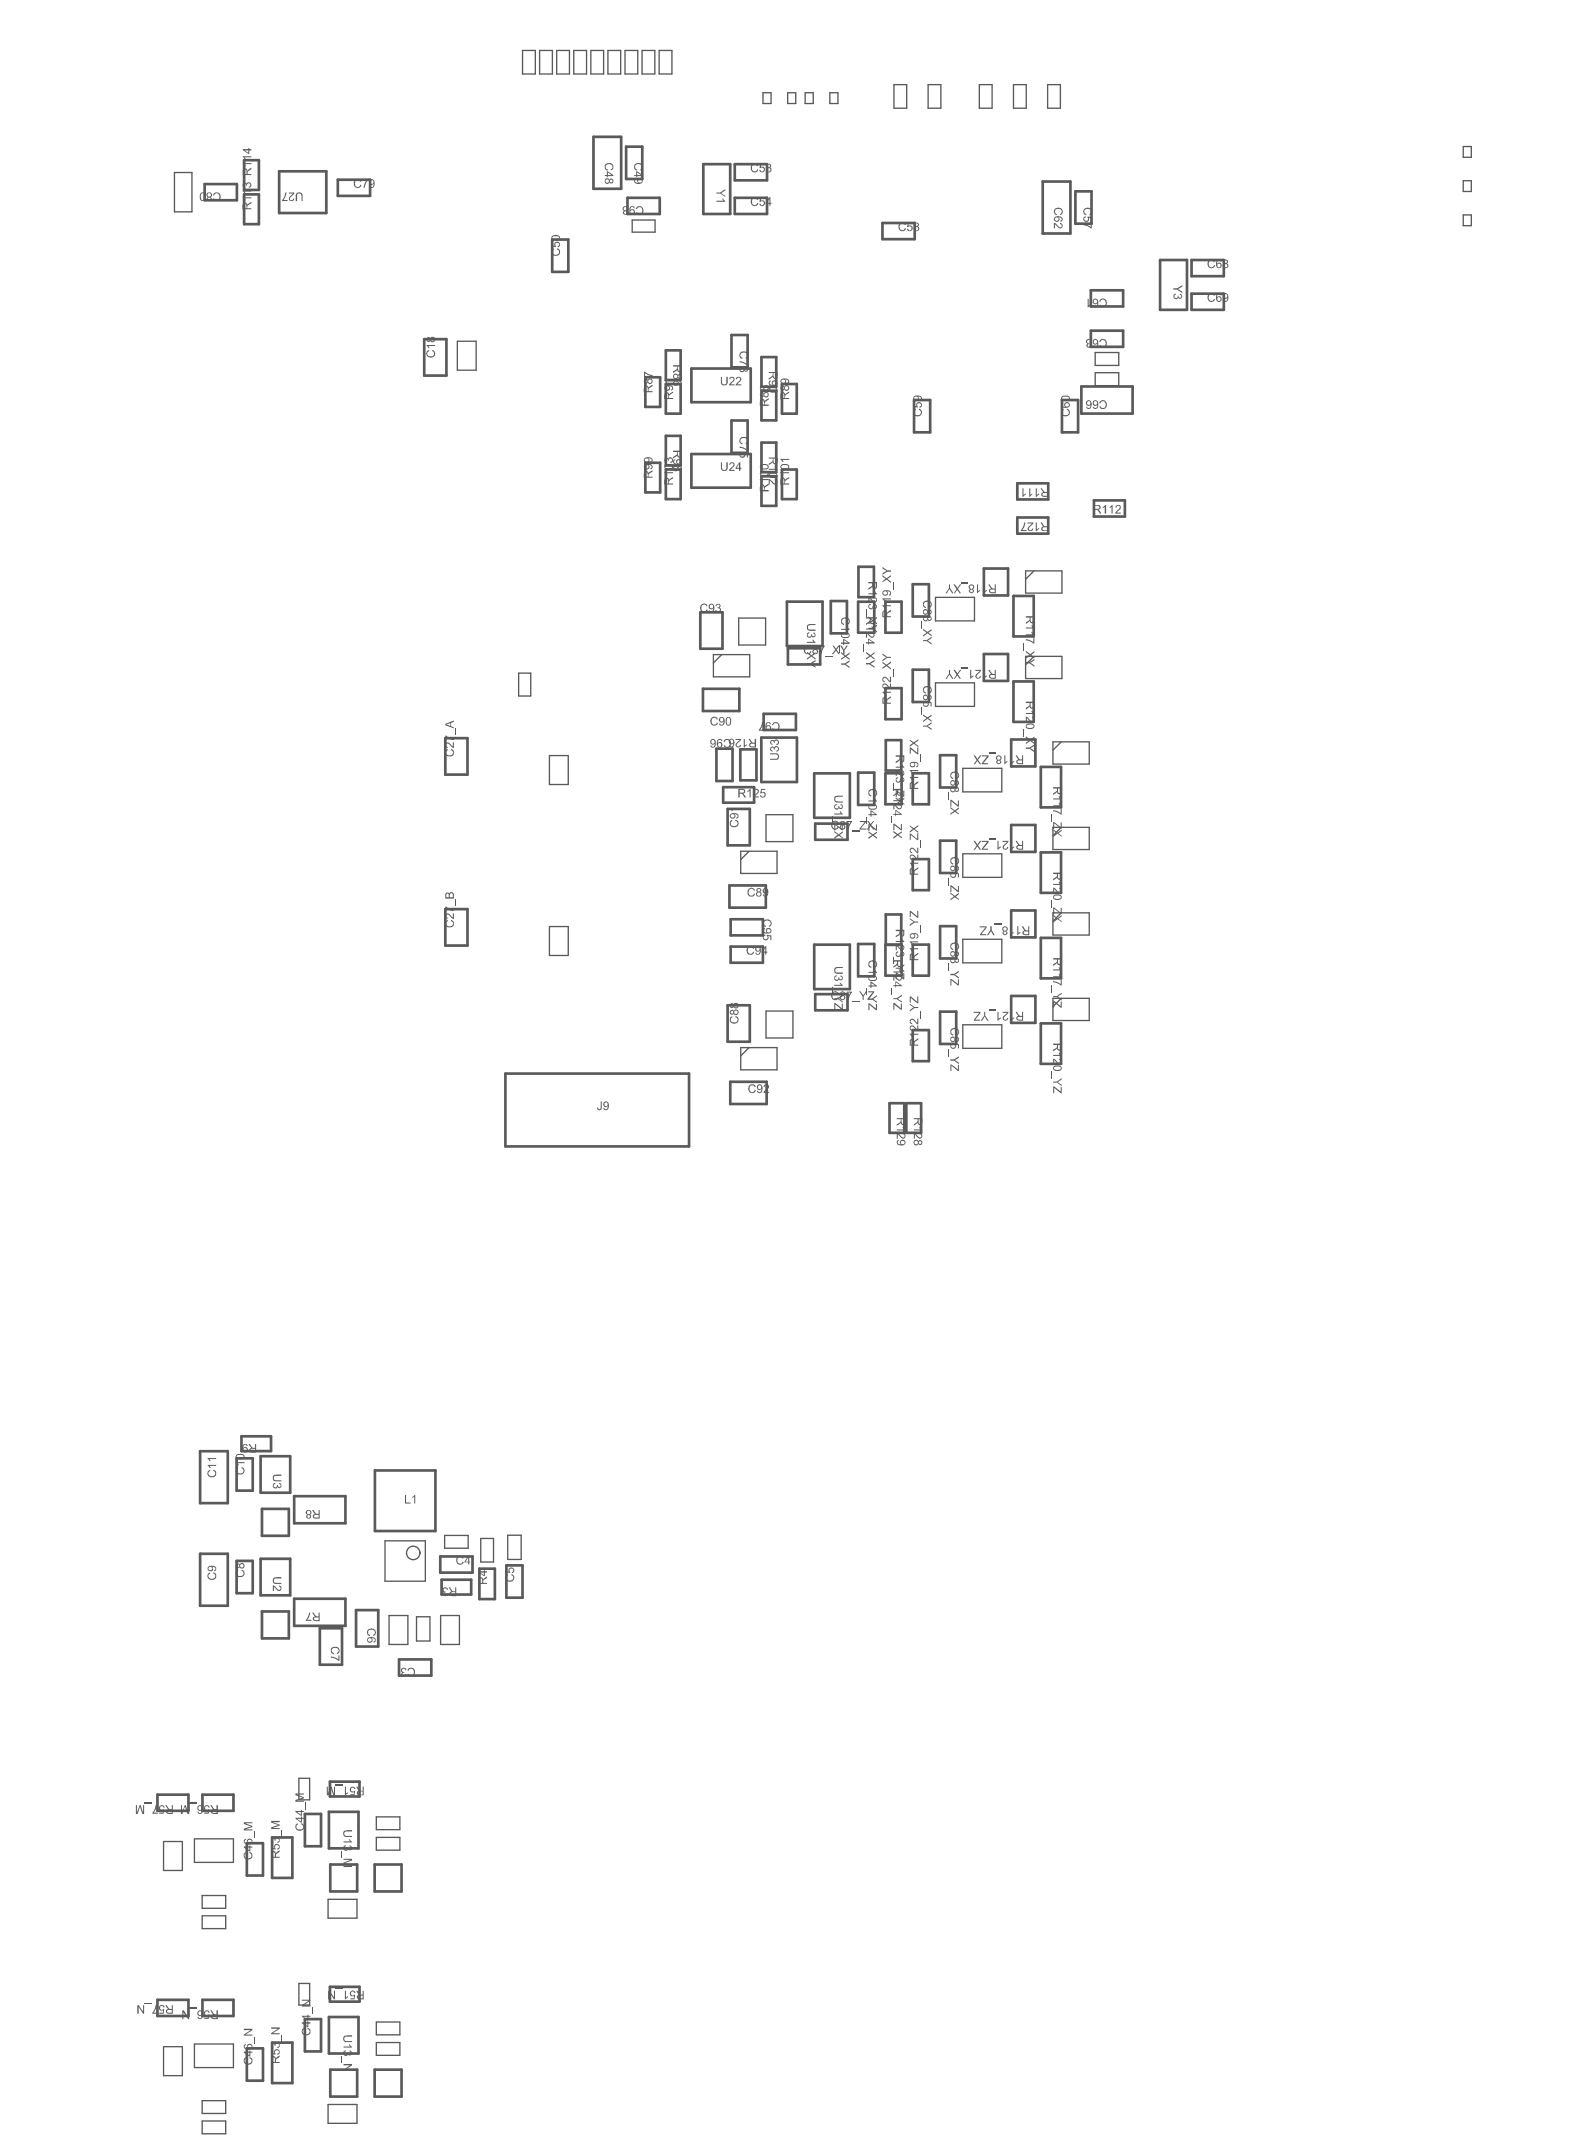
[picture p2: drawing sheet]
<svg xmlns="http://www.w3.org/2000/svg" width="388mm" height="528mm" viewBox="0 0 388 528" stroke-linecap="round" stroke-linejoin="round" font-family="sans-serif">
<g fill="none" stroke="#5a5a5a" stroke-width=".66">
<path d="M60.3 39.6h3.6v7.3h-3.6zM146.5 33.8h6.9v12.8h-6.9zM154.6 36.2h4v8h-4zM50.5 45.5h8v3.9h-8zM60.3 48h3.6v7.4h-3.6zM68.9 42.3h11.7v10.3h-11.7zM83.4 44.4h8v4h-8zM136.3 59.2h4v7.9h-4zM154.9 48.9h8v3.9h-8zM173.7 40.5h6.6v12.3h-6.6zM181.4 40.5h8v4h-8zM181.4 48.9h8v3.9h-8z"/>
<path d="M217.9 55.1h8v4h-8zM257.5 44.8h6.8v12.9h-6.8zM265.5 47.3h4v7.9h-4zM269.4 71.7h7.9v4h-7.9zM286.5 64.2h6.6v12.3h-6.6zM294.2 64.2h8v4h-8zM294.2 72.5h8v4h-8zM104.8 83.8h5.4v9h-5.4zM159.4 93.2h3.6v7.3h-3.6zM164.4 86.5h3.7v7.3h-3.7zM164.4 94.8h3.7v7.3h-3.7zM170.7 91h14.7v8.3h-14.7z"/>
<path d="M180.6 82.7h4v8h-4zM188 88.2h3.7v7.3h-3.7zM188 96.5h3.7v7.3h-3.7zM193.1 94.8h3.6v7.3h-3.6zM225.7 98.8h4v8h-4zM262.2 98.8h4v8h-4zM267 95.4h12.7v6.7h-12.7zM269.4 81.7h7.9v4h-7.9zM159.4 114.3h3.6v7.3h-3.6zM164.4 115.9h3.7v7.4h-3.7zM164.4 107.6h3.7v7.3h-3.7zM170.7 112.1h14.7v8.3h-14.7z"/>
<path d="M180.6 103.8h4v8h-4zM188 117.6h3.7v7.3h-3.7zM188 109.3h3.7v7.3h-3.7zM193.1 115.9h3.6v7.4h-3.6zM251.2 119.3h7.6v4h-7.6zM212 140h3.8v7.5h-3.8zM251.2 127.8h7.6v4h-7.6zM270.1 123.6h7.7v4h-7.7zM172.9 151.2h5.5v9h-5.5zM194.3 148.6h8.8v10.9h-8.8zM205.1 148.4h4v8h-4zM211.9 148.6h4v7.6h-4z"/>
<path d="M218.6 148.6h4v7.6h-4zM225.4 144.3h4v7.9h-4zM242.9 140.4h6v6.6h-6zM250.2 147.2h5.1v10h-5.1zM173.6 170.1h9v5.5h-9zM188.6 176.3h7.9v4h-7.9zM194.6 160.1h7.9v4h-7.9zM218.6 169.9h4v7.7h-4zM225.4 165.4h4v8h-4zM242.9 161.5h6v6.7h-6zM250.2 168.3h5.1v10h-5.1zM110 182.3h5.4v9h-5.4z"/>
<path d="M176.9 184.9h4v8h-4zM178.6 194.4h7.6v3.8h-7.6zM179.7 199.8h5.4v9h-5.4zM182.8 185.1h4v7.6h-4zM188 182.1h8.8v11h-8.8zM201.1 191h8.7v10.9h-8.7zM211.9 190.8h4v8h-4zM218.6 191h4v7.6h-4zM218.7 182.8h3.8v7.5h-3.8zM225.4 190.9h4v7.7h-4zM232.1 186.5h4v8h-4zM249.7 182.6h6v6.7h-6z"/>
<path d="M257 189.4h5v10h-5zM180.1 218.7h9v5.4h-9zM201.3 203.4h8v4h-8zM225.4 212.2h4v7.6h-4zM232.1 207.6h4v8h-4zM249.7 203.7h6v6.7h-6zM257 210.5h5v10h-5zM110 224.5h5.4v9h-5.4zM180.4 227h8v4h-8zM180.4 233.8h8v3.9h-8zM201.1 233.3h8.7v10.9h-8.7zM211.9 233.1h4v8h-4z"/>
<path d="M218.6 233.3h4v7.6h-4zM218.7 225.8h3.8v7.5h-3.8zM225.4 233.3h4v7.6h-4zM232.1 228.7h4v8h-4zM249.7 224.8h6v6.7h-6zM257 231.6h5v10h-5zM179.7 248.2h5.4v9h-5.4zM201.3 245.5h8v4h-8zM225.4 254.4h4v7.6h-4zM232.1 249.8h4v8h-4zM249.7 245.9h6v6.7h-6zM257 252.7h5v10h-5z"/>
<path d="M124.8 265.1h45.3v18h-45.3zM180.3 267.1h9v5.5h-9zM219.6 272.4h3.7v7.3h-3.7zM223.8 272.4h3.6v7.3h-3.6zM49.4 358.4h6.8v12.8h-6.8zM59.6 354.7h7.3v3.6h-7.3zM64.4 359.6h7.3v9h-7.3zM58.4 360.1h4v8h-4zM64.7 372.6h6.6v6.7h-6.6zM72.6 369.5h12.7v6.7h-12.7zM92.6 363.1h14.9v15h-14.9zM49.4 383.7h6.8v12.8h-6.8z"/>
<path d="M58.4 385.5h4v7.9h-4zM64.4 384.9h7.3v9.1h-7.3zM64.7 397.9h6.6v6.7h-6.6zM72.6 394.8h12.7v6.7h-12.7zM87.9 397.6h5.5v9h-5.5zM108.7 384.4h8v4h-8zM109 390.1h7.3v3.7h-7.3zM118.4 387.4h3.8v7.5h-3.8zM125 386.6h4v7.9h-4zM79 402.1h5.5v9h-5.5zM98.5 409.8h8v4h-8zM81.5 440h7.3v3.6h-7.3z"/>
<path d="M38.9 443.2h7.6v4h-7.6zM50 443.2h7.6v4h-7.6zM61 455.2h3.9v7.9h-3.9zM67.2 453.7h5v10h-5zM75.3 447.9h4v8h-4zM81.2 447.4h7.3v9h-7.3zM81.5 460.4h6.7v6.7h-6.7zM92.5 460.4h6.7v6.7h-6.7zM38.9 493.8h7.6v4h-7.6zM50 493.8h7.6v4h-7.6zM75.3 498.6h4v8h-4zM81.2 498.1h7.3v9h-7.3z"/>
<path d="M81.5 490.6h7.3v3.7h-7.3zM61 505.8h3.9v8h-3.9zM67.2 504.4h5v10h-5zM81.5 511.1h6.7v6.6h-6.7zM92.5 511.1h6.7v6.6h-6.7z"/>
</g>
<g fill="none" stroke="#5a5a5a" stroke-width=".33">
<path d="M129 12.5h3.2v5.8h-3.2zM133.2 12.5h3.2v5.8h-3.2zM137.5 12.5h3.1v5.8h-3.1zM141.7 12.5h3.1v5.8h-3.1zM145.9 12.5h3.1v5.8h-3.1zM150.1 12.5h3.2v5.8h-3.2zM154.3 12.5h3.2v5.8h-3.2zM158.5 12.5h3.2v5.8h-3.2zM162.8 12.5h3.1v5.8h-3.1zM188.4 22.9h2v2.7h-2zM194.5 22.9h2v2.7h-2zM198.8 22.9h2v2.7h-2z"/>
<path d="M204.9 22.9h2v2.7h-2zM220.7 20.9h3.2v5.8h-3.2zM229.2 20.9h3.1v5.8h-3.1zM241.8 20.9h3.2v5.8h-3.2zM250.2 20.9h3.2v5.8h-3.2zM258.7 20.9h3.1v5.8h-3.1zM361.3 36.2h2v2.6h-2zM43.1 42.6h4.3v9.7h-4.3zM156.1 54.3h5.6v3h-5.6zM361.3 44.6h2v2.7h-2zM361.3 53.1h2v2.6h-2zM112.9 84.3h4.7v7.1h-4.7z"/>
<path d="M270.4 87.1h5.8v3.1h-5.8zM270.4 92h5.8v3.2h-5.8zM182.4 152.6h6.6v6.7h-6.6zM231 147.5h9.6v5.8h-9.6zM253.2 141h9v5.5h-9zM255.3 141l-2.1 2M128.1 166.2h3v5.7h-3zM176.2 161.7h8.9v5.4h-8.9zM178.2 161.7l-2 2M231 168.6h9.6v5.8h-9.6zM253.2 162.1h9v5.5h-9zM255.3 162.1l-2.1 2"/>
<path d="M135.7 186.6h4.6v7.1h-4.6zM237.7 189.7h9.7v5.8h-9.7zM260 183.2h9v5.5h-9zM262.1 183.2l-2.1 2.1M182.9 210.2h9v5.5h-9zM185 210.2l-2.1 2.1M189.1 201.2h6.7v6.6h-6.7zM237.7 210.8h9.7v5.9h-9.7zM260 204.3h9v5.5h-9zM262.1 204.3l-2.1 2.1M135.7 228.8h4.6v7.2h-4.6zM237.7 232h9.7v5.8h-9.7z"/>
<path d="M260 225.4h9v5.5h-9zM262.1 225.4l-2.1 2.1M182.9 258.7h9v5.5h-9zM185 258.7l-2.1 2.1M189.1 249.7h6.7v6.6h-6.7zM237.7 253.1h9.7v5.8h-9.7zM260 246.5h9v5.5h-9zM262.1 246.5l-2.1 2.1M109.8 379.2h5.8v3.1h-5.8zM118.7 379.9h3.2v5.8h-3.2zM125.4 379.1h3.3v6h-3.3zM95.1 380.5h9.9v10h-9.9z"/>
<path d="M96.1 398.9h4.6v7.2h-4.6zM102.8 399.3h3.4v5.9h-3.4zM108.8 398.9h4.6v7.2h-4.6zM73.8 439.1h2.7v5.4h-2.7zM40.4 454.8h4.6v7.1h-4.6zM48 454.1h9.6v5.8h-9.6zM92.9 448.7h5.8v3.1h-5.8zM92.9 453.7h5.8v3.2h-5.8zM49.9 468.1h5.8v3.1h-5.8zM49.9 473.1h5.8v3.2h-5.8zM81 469h7.1v4.7h-7.1zM73.8 489.8h2.7v5.3h-2.7z"/>
<path d="M92.9 499.3h5.8v3.2h-5.8zM40.4 505.4h4.6v7.2h-4.6zM48 504.8h9.6v5.8h-9.6zM49.9 518.8h5.8v3.1h-5.8zM81 519.7h7.1v4.6h-7.1zM92.9 504.4h5.8v3.2h-5.8zM49.9 523.8h5.8v3.1h-5.8z"/>
</g>
<g fill="#5a5a5a">
<path d="M59.9 48.7h2.2v.3h-1.7l.3 .5h-.3z"/>
<path d="M59.9 47h2.2v.3h-1.7l.3 .6h-.2z"/>
<path d="M60.1 45.2l.4-.1 .4 .3a.66 .66 0 0 1 1.1-.1 .66 .66 0 0 1-.5 1.1l-.1-.3a.41 .41 0 0 0 .4-.4 .41 .41 0 0 0-.5-.4 .41 .41 0 0 0-.3 .6h-.2a.38 .38 0 0 0-.3-.5 .38 .38 0 0 0-.4 .3 .38 .38 0 0 0 .4 .4v.3a.65 .65 0 0 1-.6-.5 .65 .65 0 0 1 .2-.7z"/>
<path d="M60 40.3h2.1v.2h-1.7l.3 .5h-.2z"/>
<path d="M60 38.6h2.1v.2h-1.7l.3 .5v.1h-.2l-.3-.5-.2-.1z"/>
<path d="M53 47.6a1.05 1.05 0 0 1 1.4 .5 1.05 1.05 0 0 1-.4 1.4 1.05 1.05 0 0 1-1.4-.4l.3-.1a.72 .72 0 0 0 1 .3 .72 .72 0 0 0 .2-1 .63 .63 0 0 0-.6-.6 .63 .63 0 0 0-.6 .6l-.3-.3z"/>
<path d="M58.5 387.8l.3-.1 .1 .2a.7 .7 0 0 0-.4 .9 .7 .7 0 0 0 .9 .4 .64 .64 0 0 0 .7-.6 .64 .64 0 0 0-.5-.7l.1-.3a1 1 0 0 1 .6 1.3 1 1 0 0 1-1.4 .5h-.1a.93 .93 0 0 1-.3-1.6z"/>
<path d="M58.5 362.4l.3-.1 .1 .3a.7 .7 0 0 0-.4 .9 .7 .7 0 0 0 .9 .4 .64 .64 0 0 0 .7-.6 .64 .64 0 0 0-.5-.7l.1-.3a1 1 0 0 1 .6 1.3 1 1 0 0 1-1.4 .5l-.1-.1a.93 .93 0 0 1-.3-1.6z"/>
<path d="M58.2 361.1h2.2v.2h-1.7l.3 .5h-.3z"/>
<path d="M51.4 388.5l.5-.2v.3a.7 .7 0 0 0-.3 1 .7 .7 0 0 0 .9 .3 .63 .63 0 0 0 .7-.6 .63 .63 0 0 0-.6-.7l.1-.3a1.01 1.01 0 0 1 .5 1.4 1.01 1.01 0 0 1-1.5 .3 1.04 1.04 0 0 1-.3-1.5z"/>
<path d="M51.4 363.2l.5-.2v.3a.7 .7 0 0 0-.3 .9 .7 .7 0 0 0 .9 .3 .63 .63 0 0 0 .7-.6 .63 .63 0 0 0-.6-.6l.1-.4a1.01 1.01 0 0 1 .5 1.5 1.01 1.01 0 0 1-1.5 .2 1.04 1.04 0 0 1-.3-1.4z"/>
<path d="M51.3 361.7h2.1v.3h-1.7l.3 .4-.2 .1z"/>
<path d="M51.3 360.1h2.1v.2h-1.7l.3 .4-.2 .1-.5-.5z"/>
<path d="M125.1 388.9l.3-.1 .1 .2a.72 .72 0 0 0-.3 1 .72 .72 0 0 0 .9 .3 .64 .64 0 0 0 .6-.6 .64 .64 0 0 0-.5-.7l.1-.2a.97 .97 0 0 1 .6 1.3 .97 .97 0 0 1-1.3 .4h-.2a.93 .93 0 0 1-.3-1.6z"/>
<path d="M124.9 387.2h.2v.8l.5 .1a.7 .7 0 0 1 .5-.9 .7 .7 0 0 1 .9 .5 .7 .7 0 0 1-.6 .8v-.3a.45 .45 0 0 0 .3-.6 .45 .45 0 0 0-.6-.3 .45 .45 0 0 0-.3 .5l.2 .6-1.1-.1z"/>
<path d="M86.6 491.7a.72 .72 0 0 1 1.2 .4l-.3 .1a.48 .48 0 0 0-.7-.3 .48 .48 0 0 0-.1 .7 .48 .48 0 0 0 .7 0h.3l-.2 1.1h-1v-.2h.9v-.6a.69 .69 0 0 1-.9-.1 .69 .69 0 0 1 .1-1z"/>
<path d="M85.2 491.6h.2v1.6l.5-.2v.2l-.6 .5h-.1z"/>
<path d="M82.9 491h1.8v.2h-1.8z"/>
<path d="M81 491.6h.4l1.1 1.6v-1.6h.2v2.1h-.2l-1.1-1.7v1.7h-.4z"/>
<path d="M67 506.1h.2v.9l.6 .1a.7 .7 0 0 1 .4-1.1 .7 .7 0 0 1 .9 .8l-.1 .4-.3 .2h-.2v-.2a.45 .45 0 0 0 .2-.8 .45 .45 0 0 0-.7 .2v.8l-1-.2z"/>
<path d="M67.2 504.5h.6l.1 .3a.69 .69 0 0 1 1.2 0 .69 .69 0 0 1-.6 1v-.3a.43 .43 0 0 0 .4-.5 .43 .43 0 0 0-.6-.4 .43 .43 0 0 0-.3 .6h-.2a.35 .35 0 0 0-.3-.4 .35 .35 0 0 0-.4 .4 .35 .35 0 0 0 .4 .3v.2a.65 .65 0 0 1-.6-.5 .65 .65 0 0 1 .3-.7z"/>
<path d="M69.5 502.6h.2v1.7h-.2z"/>
<path d="M67 500.7h2.1v.3l-1.7 1.1h1.7v.2h-2.1v-.2l1.6-1.1h-1.6z"/>
<path d="M86.7 441.3h.1a.68 .68 0 0 1 1 .5h-.3a.44 .44 0 0 0-.6-.3 .44 .44 0 0 0-.1 .7 .44 .44 0 0 0 .6 0h.3l-.2 1.1h-1v-.2h.9v-.6a.7 .7 0 0 1-1-.2 .7 .7 0 0 1 .3-1z"/>
<path d="M85.2 441.2h.2v1.7l.5-.3v.2l-.6 .6h-.1z"/>
<path d="M82.9 440.6h1.8v.3h-1.8z"/>
<path d="M80.7 441.2h.2v1.8l.7-1.8h.3l.6 1.9v-1.9h.2v2.1h-.4l-.6-1.8-.6 1.8h-.4z"/>
<path d="M67 455.5h.2v.8l.6 .1a.7 .7 0 0 1 .4-1.1 .7 .7 0 0 1 .9 .9l-.1 .4-.3 .1h-.2v-.2a.45 .45 0 0 0 .2-.7 .45 .45 0 0 0-.7 .1v.8l-1-.2z"/>
<path d="M67.2 453.9h.6l.1 .2a.69 .69 0 0 1 1.2 0 .69 .69 0 0 1-.6 1v-.3a.43 .43 0 0 0 .4-.5 .43 .43 0 0 0-.6-.3 .43 .43 0 0 0-.3 .6h-.2a.35 .35 0 0 0-.3-.5 .35 .35 0 0 0-.4 .4 .35 .35 0 0 0 .4 .3v.3a.65 .65 0 0 1-.6-.5 .65 .65 0 0 1 .3-.7z"/>
<path d="M69.5 451.9h.2v1.7h-.2z"/>
<path d="M67 449.7h2.1v.3h-1.8l1.8 .6v.2l-1.8 .6h1.8v.3h-2.1v-.4l1.7-.6-1.7-.6z"/>
<path d="M50.7 496.5a.79 .79 0 0 1 1.1 .5h-.4a.45 .45 0 0 0-.5-.3 .45 .45 0 0 0-.3 .6 .45 .45 0 0 0 .5 .3l.6-.2-.2 1.1h-1.1v-.2h.9l.1-.5a.74 .74 0 0 1-1-.2 .74 .74 0 0 1 .3-1.1z"/>
<path d="M46.9 495.8h1.8v.3h-1.8z"/>
<path d="M45 496.4h.4l1.1 1.7v-1.7h.2v2.2h-.2l-1.2-1.7v1.7h-.3z"/>
<path d="M39.5 495.3a.79 .79 0 0 1 1.1 .4l-.2 .1a.49 .49 0 0 0-.5-.4 .49 .49 0 0 0-.5 .5 .49 .49 0 0 0 .5 .4l.4-.2 .3 .1-.2 1.1h-1.1v-.3h.9l.1-.6a.73 .73 0 0 1-1-.1 .73 .73 0 0 1 .2-1z"/>
<path d="M38.5 495.2h.2l-.1 .6-.7 1.2h1.1v.3h-1.4l.1-.4 .4-.6z"/>
<path d="M35.8 494.6h1.7v.1h-1.7z"/>
<path d="M33.9 495.2h.3l1.1 1.6v-1.6h.3v2.1h-.3l-1.1-1.7v1.7h-.3z"/>
<path d="M50.7 445.9a.79 .79 0 0 1 1.1 .5h-.4a.45 .45 0 0 0-.5-.3 .45 .45 0 0 0-.3 .5 .45 .45 0 0 0 .5 .4l.6-.2-.2 1.1h-1.1v-.3h.9l.1-.5a.74 .74 0 0 1-1-.2 .74 .74 0 0 1 .3-1z"/>
<path d="M46.9 445.2h1.8v.2h-1.8z"/>
<path d="M44.7 445.8h.2v1.8l.7-1.8h.3l.6 1.8v-1.8h.2v2.2h-.4l-.6-1.9-.7 1.9h-.3z"/>
<path d="M39.5 445.9a.73 .73 0 0 1 1.1 .5h-.2a.43 .43 0 0 0-.6-.3 .43 .43 0 0 0-.2 .7 .43 .43 0 0 0 .7 0h.3l-.2 1.1h-1.1v-.3h.9l.1-.5a.74 .74 0 0 1-1-.2 .74 .74 0 0 1 .2-1z"/>
<path d="M38.5 445.8h.2l-.1 .6-.7 1.2h1.1v.3h-1.4v-.3l.5-.6z"/>
<path d="M35.8 445.2h1.7v.2h-1.7z"/>
<path d="M33.6 445.8h.2v1.8l.7-1.8h.2l.6 1.8v-1.8h.3v2.2h-.4l-.6-1.9-.6 1.9h-.4z"/>
<path d="M113 384.4h.1a.93 .93 0 0 1 1.4 .4l-.3 .1a.67 .67 0 0 0-1-.4 .67 .67 0 0 0-.2 1 .64 .64 0 0 0 .5 .7 .64 .64 0 0 0 .8-.6l.2 .1a.99 .99 0 0 1-1.3 .6 .99 .99 0 0 1-.5-1.2z"/>
<path d="M90.8 402.4l.4-.2h.7a.9 .9 0 0 1 .9 .8 .9 .9 0 0 1-.6 1v-.3a.76 .76 0 0 0 .1-1.1 .76 .76 0 0 0-1.1 0 .6 .6 0 0 0-.3 .7 .6 .6 0 0 0 .5 .4l-.1 .4a1.02 1.02 0 0 1-.5-1.7z"/>
<path d="M82 406.8l.5-.1a.96 .96 0 0 1 1.3 .5 .96 .96 0 0 1-.6 1.2l-.1-.2a.7 .7 0 0 0 .4-.9 .7 .7 0 0 0-.9-.4 .63 .63 0 0 0-.7 .6 .63 .63 0 0 0 .6 .7l-.1 .3a1.02 1.02 0 0 1-.4-1.7z"/>
<path d="M81.7 409l.9 .2 1 .6v-1h.2v1.3l-1.1-.6-1-.1z"/>
<path d="M101 411.9a1.09 1.09 0 0 1 1.5 .8 1.09 1.09 0 0 1-1.1 1.3l-.6-.2-.2-.4 .3-.1a.68 .68 0 0 0 1 .4 .68 .68 0 0 0 .2-1 .64 .64 0 0 0-.6-.6 .64 .64 0 0 0-.7 .5l-.2-.2z"/>
<path d="M99.2 411.9a.73 .73 0 0 1 1.1 .5l-.2 .1a.43 .43 0 0 0-.5-.5 .43 .43 0 0 0-.4 .5 .43 .43 0 0 0 .6 .3v.3a.38 .38 0 0 0-.5 .3 .38 .38 0 0 0 .4 .4 .38 .38 0 0 0 .4-.4h.2a.64 .64 0 0 1-.7 .6 .64 .64 0 0 1-.5-.7l.2-.3a.66 .66 0 0 1-.1-1.1z"/>
<path d="M67.7 364.2l1.8-.1v.4h-1.2a.56 .56 0 0 0-.7 .5 .56 .56 0 0 0 .7 .5h1.2v.3h-1.3a.86 .86 0 0 1-.9-.6 .86 .86 0 0 1 .4-1z"/>
<path d="M67.5 366.3l.5-.1v.3a.41 .41 0 0 0-.4 .5 .41 .41 0 0 0 .5 .3 .41 .41 0 0 0 .3-.6h.2a.35 .35 0 0 0 .4 .5 .35 .35 0 0 0 .3-.4 .35 .35 0 0 0-.4-.3l.1-.3a.6 .6 0 0 1 .5 .9 .6 .6 0 0 1-.9 .1 .66 .66 0 0 1-1.1 .2 .66 .66 0 0 1 0-1z"/>
<path d="M100 369.2h.3v1.8h1.1v.3h-1.4z"/>
<path d="M101.9 369.6l.6-.4v2.1h-.2v-1.7l-.5 .3z"/>
<path d="M85 502.8l1.9-.2v.3h-1.2a.56 .56 0 0 0-.7 .6 .56 .56 0 0 0 .7 .5h1.2v.3h-1.2a.89 .89 0 0 1-.9-.5 .89 .89 0 0 1 .2-1z"/>
<path d="M84.8 505.4h1.6l-.3-.5h.3l.5 .7h-2.1z"/>
<path d="M85 506.4l.3-.1 .1 .3a.45 .45 0 0 0-.5 .4 .45 .45 0 0 0 .6 .4 .45 .45 0 0 0 .3-.6l.2 .1a.36 .36 0 0 0 .3 .5 .36 .36 0 0 0 .4-.4 .36 .36 0 0 0-.4-.3v-.4a.62 .62 0 0 1 .7 .8 .62 .62 0 0 1-.9 .4l-.2-.2a.65 .65 0 0 1-1 .2 .65 .65 0 0 1 .1-1z"/>
<path d="M84.2 507.8h.2v1.7h-.2z"/>
<path d="M84.8 509.7h2.1v.3l-1.7 1.1h1.7v.3h-2.1v-.3l1.6-1.1h-1.6z"/>
<path d="M74.7 501l.4-.2 .1 .3a.7 .7 0 0 0-.4 .9 .7 .7 0 0 0 1 .3 .63 .63 0 0 0 .7-.5 .63 .63 0 0 0-.6-.7l.1-.4a.99 .99 0 0 1 .7 1.3 .99 .99 0 0 1-1.4 .6h-.1a.99 .99 0 0 1-.5-1.6z"/>
<path d="M77.1 495.7h.1v1.7h-.1z"/>
<path d="M74.5 493.8h2.1v.3l-1.6 1.1h1.6v.3h-2.1v-.3l1.7-1.1h-1.7z"/>
<path d="M60.5 508.1l.3-.1 .1 .3a.6 .6 0 0 0-.5 .7 .6 .6 0 0 0 .6 .5v.1a.78 .78 0 0 0 1.1-.8v-.2l-.5-.3v-.3a.99 .99 0 0 1 .7 1.3 .99 .99 0 0 1-1.3 .6 1.02 1.02 0 0 1-.8-.8 1.02 1.02 0 0 1 .3-1z"/>
<path d="M62.7 502.9h.2v1.7h-.2z"/>
<path d="M60.2 501h2.1v.3l-1.7 1.1h1.7v.3h-2.1v-.3l1.7-1.1h-1.7z"/>
<path d="M85 452.1l1.9-.2v.4h-1.2a.56 .56 0 0 0-.7 .5 .56 .56 0 0 0 .7 .6h1.2v.2h-1.2a.89 .89 0 0 1-.9-.5 .89 .89 0 0 1 .2-1z"/>
<path d="M84.8 454.7h1.6l-.3-.5h.3l.5 .8h-2.1z"/>
<path d="M85 455.7l.3-.1 .1 .3a.45 .45 0 0 0-.5 .5 .45 .45 0 0 0 .6 .4 .45 .45 0 0 0 .3-.6h.2a.36 .36 0 0 0 .3 .5 .36 .36 0 0 0 .4-.3 .36 .36 0 0 0-.4-.4v-.4a.62 .62 0 0 1 .7 .8 .62 .62 0 0 1-.9 .4l-.2-.1a.65 .65 0 0 1-1 .1 .65 .65 0 0 1 .1-1z"/>
<path d="M84.2 457.2h.2v1.7h-.2z"/>
<path d="M84.8 459h2.1v.4l-1.8 .6 1.8 .7v.4h-2.1v-.3h1.8l-1.8-.6v-.2l1.8-.7h-1.8z"/>
<path d="M73.3 450.3l.2-.1 .1 .3a.72 .72 0 0 0-.3 1 .72 .72 0 0 0 1 .3 .64 .64 0 0 0 .6-.6 .64 .64 0 0 0-.5-.7v-.3a.94 .94 0 0 1 .7 1.1 .94 .94 0 0 1-1 .8h-.3a.99 .99 0 0 1-.9-.7 .99 .99 0 0 1 .4-1.1z"/>
<path d="M75.5 445.1h.1v1.8h-.1z"/>
<path d="M72.9 442.9h2.1v.3h-1.7l1.7 .6v.3l-1.7 .6h1.7v.2h-2.1v-.4l1.9-.6-1.9-.6z"/>
<path d="M60.5 457.4l.3-.1 .1 .4a.6 .6 0 0 0-.5 .7 .6 .6 0 0 0 .6 .5 .78 .78 0 0 0 1.1-.7v-.3l-.5-.3v-.3a.99 .99 0 0 1 .7 1.3 .99 .99 0 0 1-1.3 .6 1.02 1.02 0 0 1-.8-.8 1.02 1.02 0 0 1 .3-1z"/>
<path d="M62.7 452.3h.2v1.7h-.2z"/>
<path d="M60.2 450h2.1v.2h-1.8l1.8 .7v.3l-1.8 .6h1.8v.2h-2.1v-.4l1.8-.6-1.8-.6z"/>
<path d="M109.5 392.1a.73 .73 0 0 1 1.1 .5h-.2a.41 .41 0 0 0-.5-.4 .41 .41 0 0 0-.3 .5 .41 .41 0 0 0 .5 .3l-.1 .2a.35 .35 0 0 0-.4 .3 .35 .35 0 0 0 .3 .4 .35 .35 0 0 0 .4-.3h.3a.63 .63 0 0 1-.8 .6 .63 .63 0 0 1-.3-1h.1a.59 .59 0 0 1-.4-.6 .59 .59 0 0 1 .3-.5z"/>
<path d="M76.3 398.2h.3v.4l-.5 1.1-.3 .3h1.1v.3h-1.4l.6-1z"/>
<path d="M67.7 389.5l1.8-.1v.4h-1.2a.56 .56 0 0 0-.7 .5 .56 .56 0 0 0 .7 .6h1.2v.2h-1.3a.86 .86 0 0 1-.9-.6 .86 .86 0 0 1 .4-1z"/>
<path d="M67.4 391.5l.3 .1 .6 .5a.6 .6 0 0 0 .8 .5l.2-.5-.4-.3v-.2a.66 .66 0 0 1 .5 1 .66 .66 0 0 1-1.2-.2l-.6-.6v1.1h-.2z"/>
<path d="M148.3 272h.3v1.4a.6 .6 0 0 1-.6 .8 .6 .6 0 0 1-.6-.7l.2 .1a.35 .35 0 0 0 .5 .3 .35 .35 0 0 0 .2-.5z"/>
<path d="M190.1 186h1.3a.81 .81 0 0 1 .9 .8 .81 .81 0 0 1-.9 .8h-1.3v-.2h1.3a.56 .56 0 0 0 .7-.6 .56 .56 0 0 0-.7-.5h-1.3z"/>
<path d="M190.3 184.5l.5-.2 .4 .4a.63 .63 0 0 1 .9-.4 .63 .63 0 0 1 .2 1l-.3 .3h-.3v-.3a.41 .41 0 0 0 .4-.4 .41 .41 0 0 0-.5-.4 .41 .41 0 0 0-.3 .6h-.2a.36 .36 0 0 0-.3-.5 .36 .36 0 0 0-.4 .4 .36 .36 0 0 0 .3 .3v.3a.66 .66 0 0 1-.4-1.1z"/>
<path d="M190.5 182.7h.4l.3 .3a.63 .63 0 0 1 .8-.3 .63 .63 0 0 1 .3 .9l-.4 .4-.2-.3a.45 .45 0 0 0 .4-.4 .45 .45 0 0 0-.5-.4 .45 .45 0 0 0-.4 .5h-.1a.35 .35 0 0 0-.3-.4 .35 .35 0 0 0-.4 .3 .35 .35 0 0 0 .3 .4v.3a.67 .67 0 0 1-.6-.5 .67 .67 0 0 1 .4-.8z"/>
<path d="M175.9 177.1h.2a.95 .95 0 0 1 1.1 .6h-.2a.72 .72 0 0 0-1-.4 .72 .72 0 0 0-.3 1 .64 .64 0 0 0 .6 .6 .64 .64 0 0 0 .7-.5l.2 .1a.97 .97 0 0 1-1.3 .6 .97 .97 0 0 1-.4-1.4z"/>
<path d="M206.3 196.6l1.8-.1v.2h-1.2a.6 .6 0 0 0-.7 .6 .6 .6 0 0 0 .7 .6h1.2v.3h-1.3a.92 .92 0 0 1-.8-.6 .92 .92 0 0 1 .3-1z"/>
<path d="M206.3 198.6l.3-.1v.3a.46 .46 0 0 0-.5 .5 .46 .46 0 0 0 .6 .4 .46 .46 0 0 0 .3-.7l.3 .1a.33 .33 0 0 0 .3 .4 .33 .33 0 0 0 .3-.3 .33 .33 0 0 0-.4-.3l.1-.4a.61 .61 0 0 1 .5 .8 .61 .61 0 0 1-.9 .3v-.1a.65 .65 0 0 1-1 .2 .65 .65 0 0 1 .1-1z"/>
<path d="M206 200.9h1.7l-.4-.4 .3-.1 .5 .7h-2.1z"/>
<path d="M205.4 201.6h.2v1.8h-.2z"/>
<path d="M206 203.4h.3l1.5 1.3 .1-1.2h.2v1.5h-.2l-1.6-1.2v1.3h-.3z"/>
<path d="M206 205.2l1.1 .8 1-.7v.3l-.8 .5 .8 .7v.3l-1-.7-1.1 .7v-.3l.8-.6-.8-.7z"/>
<path d="M180.4 202.7l.4-.2 .1 .2a.67 .67 0 0 0-.5 .9 .67 .67 0 0 0 .9 .4 .65 .65 0 0 0 .8-.5 .65 .65 0 0 0-.6-.8l.1-.3a1.01 1.01 0 0 1 .7 1.4 1.01 1.01 0 0 1-1.4 .5l-.2-.1a.96 .96 0 0 1-.3-1.5z"/>
<path d="M180.2 199.5h2.1v.3h-1.6l.3 .4-.3 .1z"/>
<path d="M185 219.4a.98 .98 0 0 1 1.4 .5l-.3 .1a.66 .66 0 0 0-.8-.5 .66 .66 0 0 0-.5 .8 .74 .74 0 0 0 .9 .9l.5-.6 .2 .1a.97 .97 0 0 1-1.2 .7 .97 .97 0 0 1-.6-1.3l.1-.4z"/>
<path d="M188.8 227.1h.3a1 1 0 0 1 1.4 .5 1 1 0 0 1-.6 1.3l-.1-.3a.66 .66 0 0 0 .5-.8 .66 .66 0 0 0-.8-.5 .7 .7 0 0 0-.9 .5 .7 .7 0 0 0 .5 .9v.2a.98 .98 0 0 1-.8-.8 .98 .98 0 0 1 .5-1z"/>
<path d="M188.6 230.9l.4-.1v.3a.45 .45 0 0 0-.4 .7 .45 .45 0 0 0 .8 0l.2-.2-.3-.5 .1-.2 1.1 .1v1.1h-.3v-.8l-.6-.2a.73 .73 0 0 1-.2 1 .73 .73 0 0 1-1-.2 .73 .73 0 0 1 .2-1z"/>
<path d="M222.3 55.1a.93 .93 0 0 1 1.4 .5h-.3a.68 .68 0 0 0-1-.3 .68 .68 0 0 0-.2 .9 .64 .64 0 0 0 .6 .6 .64 .64 0 0 0 .7-.5l.2 .1a.97 .97 0 0 1-1.2 .7 .97 .97 0 0 1-.6-1.3v-.4z"/>
<path d="M224.2 55h1v.2h-.8l-.1 .6a.69 .69 0 0 1 1 .3 .69 .69 0 0 1-.5 1 .69 .69 0 0 1-.8-.6h.2a.48 .48 0 0 0 .7 .3 .48 .48 0 0 0 .2-.7 .48 .48 0 0 0-.7-.1l-.4 .1z"/>
<path d="M271.9 73.8a1.09 1.09 0 0 1 1.4 1.1 1.09 1.09 0 0 1-1.5 .9l-.4-.5 .4-.1a.67 .67 0 0 0 .8 .4 .67 .67 0 0 0 .4-.8 .7 .7 0 0 0-.4-.7 .7 .7 0 0 0-.8 .2l-.4 .2z"/>
<path d="M268.6 73.8h.2v1.6l.5-.3v.3l-.6 .5h-.1z"/>
<path d="M267.8 51.5l.5-.2a.96 .96 0 0 1 1.3 .6 .96 .96 0 0 1-.5 1.2l-.1-.2a.72 .72 0 0 0 .3-1 .72 .72 0 0 0-1-.3 .64 .64 0 0 0-.6 .6 .64 .64 0 0 0 .5 .7v.3l-.1-.1a.93 .93 0 0 1-.3-1.6z"/>
<path d="M267.8 53.5l.3-.1v.3a.43 .43 0 0 0-.4 .6 .43 .43 0 0 0 .7 .2l.3-.4-.2-.4 .1-.2 1 .1v1.1h-.3v-.8l-.5-.1a.73 .73 0 0 1-.3 1 .73 .73 0 0 1-1-.4 .73 .73 0 0 1 .3-.9z"/>
<path d="M267.6 55.4l.7 .1 1 .6v-1h.3v1.3l-1.1-.6-.9-.2z"/>
<path d="M185.8 40.5a.93 .93 0 0 1 1.4 .5h-.3a.72 .72 0 0 0-.9-.3 .72 .72 0 0 0-.3 1 .64 .64 0 0 0 .6 .6 .64 .64 0 0 0 .6-.5l.4 .1a1.02 1.02 0 0 1-1.4 .6 1.02 1.02 0 0 1-.5-1.5z"/>
<path d="M187.7 40.4h1.1v.3h-.8l-.1 .6a.69 .69 0 0 1 .9 .3 .69 .69 0 0 1-.4 1 .69 .69 0 0 1-.9-.5l.3-.1a.48 .48 0 0 0 .8 .2 .48 .48 0 0 0-.2-.8l-.9 .1z"/>
<path d="M189.5 40.4a.57 .57 0 0 1 .8 .2 .57 .57 0 0 1-.2 .8 .67 .67 0 0 1 0 1.1 .67 .67 0 0 1-1-.5h.3a.43 .43 0 0 0 .5 .4 .43 .43 0 0 0 .3-.6 .43 .43 0 0 0-.6-.3v-.2a.34 .34 0 0 0 .5-.2 .34 .34 0 0 0-.2-.4 .34 .34 0 0 0-.4 .3h-.4z"/>
<path d="M185.8 48.9a.93 .93 0 0 1 1.4 .4l-.3 .1a.68 .68 0 0 0-.9-.4 .68 .68 0 0 0-.3 .9 .64 .64 0 0 0 .5 .8 .64 .64 0 0 0 .7-.6l.4 .1a1.01 1.01 0 0 1-1.4 .6 1.01 1.01 0 0 1-.5-1.4z"/>
<path d="M187.7 48.7h1.1v.3h-.8l-.1 .6a.71 .71 0 0 1 .9 .2 .71 .71 0 0 1-.1 .9 .71 .71 0 0 1-1 0l-.3-.4 .4-.1a.45 .45 0 0 0 .7 .4 .45 .45 0 0 0 0-.8l-.2-.1-.5 .2-.3-.1z"/>
<path d="M176.9 47.5h.9l1.3-.8v.3l-.7 .5a.19 .19 0 0 0-.2 .1 .19 .19 0 0 0 .1 .3l.8 .5v.2l-1.3-.8h-.9z"/>
<path d="M176.9 49.6h1.7l-.3-.5h.3l.5 .7h-2.2z"/>
<path d="M271.8 83.8l.4-.1a1.06 1.06 0 0 1 1.1 1.4 1.06 1.06 0 0 1-1.8 .4l-.1-.2 .4-.1a.68 .68 0 0 0 .9 .3 .68 .68 0 0 0 .3-1v-.1a.64 .64 0 0 0-.7-.5 .64 .64 0 0 0-.6 .5h-.3v-.1z"/>
<path d="M268.3 83.8a.75 .75 0 0 1 1.2 .5l-.3 .1a.4 .4 0 0 0-.4-.4 .4 .4 0 0 0-.3 .5 .4 .4 0 0 0 .5 .3v.1a.38 .38 0 0 0-.5 .3 .38 .38 0 0 0 .3 .5 .38 .38 0 0 0 .4-.4h.3a.58 .58 0 0 1-.8 .6 .58 .58 0 0 1-.1-1 .57 .57 0 0 1-.5-.5 .57 .57 0 0 1 .2-.6z"/>
<path d="M271.8 99a1.08 1.08 0 0 1 1.5 .6 1.08 1.08 0 0 1-.9 1.4 .77 .77 0 0 1-1-.6l.4-.1a.67 .67 0 0 0 .8 .4 .67 .67 0 0 0 .4-.8 .69 .69 0 0 0-.5-.8 .69 .69 0 0 0-.8 .5l-.3-.2z"/>
<path d="M73.3 47.6a.88 .88 0 0 1 1-.1 .88 .88 0 0 1 .4 1v1.2h-.2v-1.2a.56 .56 0 0 0-.6-.7 .56 .56 0 0 0-.5 .7v1.2h-.4v-1.6z"/>
<path d="M71.3 47.5h1.4l-.4 .7a.87 .87 0 0 0-.5 1.2h.5v-.3h.4a.69 .69 0 0 1-1.1 .5 .69 .69 0 0 1 .2-1.2l.5-.6h-1z"/>
<path d="M70.5 47.5h.2v.6l-.7 1.3h1v.3h-1.3v-.5l.5-.6z"/>
<path d="M199.5 154.2l1.9-.1v.3h-1.2a.56 .56 0 0 0-.7 .5 .56 .56 0 0 0 .7 .6h1.2v.3h-1.2a.92 .92 0 0 1-.9-.6 .92 .92 0 0 1 .2-1z"/>
<path d="M199.3 156.3l.5-.2v.3a.41 .41 0 0 0-.3 .5 .41 .41 0 0 0 .5 .3 .41 .41 0 0 0 .3-.6h.2a.37 .37 0 0 0 .2 .6 .37 .37 0 0 0 .5-.3 .37 .37 0 0 0-.3-.4v-.4a.61 .61 0 0 1 .5 .9 .61 .61 0 0 1-1 .2v-.1a.7 .7 0 0 1-1 .2 .7 .7 0 0 1-.1-1z"/>
<path d="M199.3 158.5h1.6l-.3-.4 .3-.1 .5 .7h-2.1z"/>
<path d="M198.7 159.3h.1v1.6h-.1z"/>
<path d="M199.3 160.9l1 .9 1.1-.8v.4l-.8 .6 .8 .5v.4l-1.1-.8-1 .8v-.4l.8-.5-.8-.7z"/>
<path d="M199.3 163.7h.9l1.2-.7v.3l-1.1 .6 1.1 .7v.3l-1.2-.8h-.9z"/>
<path d="M173.4 149.1h.1a.91 .91 0 0 1 1.2 .5l-.2 .1a.72 .72 0 0 0-1-.3 .72 .72 0 0 0-.3 1 .64 .64 0 0 0 .6 .6 .64 .64 0 0 0 .7-.5l.2 .1a.97 .97 0 0 1-1.3 .5 .97 .97 0 0 1-.5-1.3z"/>
<path d="M177 149.1h.1a.56 .56 0 0 1 .7 .2 .56 .56 0 0 1-.1 .8 .67 .67 0 0 1 0 1.1 .67 .67 0 0 1-1-.6h.2a.41 .41 0 0 0 .5 .4 .41 .41 0 0 0 .3-.5 .41 .41 0 0 0-.5-.3v-.2a.38 .38 0 0 0 .5-.4 .38 .38 0 0 0-.5-.4 .38 .38 0 0 0-.3 .5l-.2-.2z"/>
<path d="M178 114.2h.3v1.1a.56 .56 0 0 0 .5 .7 .56 .56 0 0 0 .6-.7v-1.1h.3v1.2a.85 .85 0 0 1-.6 .9 .85 .85 0 0 1-1-.4z"/>
<path d="M180.3 114.2a.72 .72 0 0 1 1.1 .3 .72 .72 0 0 1-.5 1l-.5 .5h1v.3h-1.4v-.3l.4-.4a.91 .91 0 0 0 .6-1.2h-.6l-.1 .4h-.3z"/>
<path d="M178 93.1h.3v1.1a.56 .56 0 0 0 .5 .7 .56 .56 0 0 0 .6-.7v-1.1h.3v1.2a.85 .85 0 0 1-.6 .9 .85 .85 0 0 1-1-.5z"/>
<path d="M180.3 93.1a.72 .72 0 0 1 1.1 .3 .72 .72 0 0 1-.5 1l-.5 .5h1v.3h-1.4v-.3l.4-.4a.91 .91 0 0 0 .6-1.2h-.6l-.1 .3h-.3z"/>
<path d="M181.8 93.2a.73 .73 0 0 1 1.2 .1 .73 .73 0 0 1-.5 1.1l-.5 .5h1.1v.3h-1.5l.1-.4 .7-.6a.58 .58 0 0 0 .2-.9l-.3-.1-.3 .4h-.3z"/>
<path d="M149.6 40.4l.5-.1a.96 .96 0 0 1 1.3 .5 .96 .96 0 0 1-.5 1.3v-.3a.73 .73 0 0 0 .1-1 .73 .73 0 0 0-1-.2 .64 .64 0 0 0-.5 .7 .64 .64 0 0 0 .6 .6l-.1 .2a1.04 1.04 0 0 1-.4-1.7z"/>
<path d="M156.9 40.4l.4-.1a.97 .97 0 0 1 1.4 .5 .97 .97 0 0 1-.6 1.3v-.3a.7 .7 0 0 0 .3-.9 .7 .7 0 0 0-.9-.4 .69 .69 0 0 0-.7 .6 .69 .69 0 0 0 .5 .8v.2a.94 .94 0 0 1-.8-.7 .94 .94 0 0 1 .4-1z"/>
<path d="M136.4 61.5l.3-.1 .1 .2a.74 .74 0 0 0-.3 1.1 .74 .74 0 0 0 1 .2 .7 .7 0 0 0 .5-.7 .7 .7 0 0 0-.5-.6l.1-.3a1.01 1.01 0 0 1 .5 1.4 1.01 1.01 0 0 1-1.4 .4l-.2-.1a.94 .94 0 0 1-.1-1.5z"/>
<path d="M136.2 59.8h.2v.8l.6 .1a.68 .68 0 0 1 .3-.9 .68 .68 0 0 1 .9 .2 .68 .68 0 0 1-.2 1l-.3 .1v-.3a.45 .45 0 0 0 .3-.6 .45 .45 0 0 0-.7-.2 .45 .45 0 0 0-.1 .6l.1 .5-1.1-.3z"/>
<path d="M157.3 51h.1a1.05 1.05 0 0 1 1.5 1.2 1.05 1.05 0 0 1-1.8 .5l-.1-.3h.3a.7 .7 0 0 0 1 .3 .7 .7 0 0 0 .3-.9 .69 .69 0 0 0-.6-.6 .69 .69 0 0 0-.7 .5l-.3-.2z"/>
<path d="M225.8 101.1l.3-.1 .1 .2a.72 .72 0 0 0-.4 1 .72 .72 0 0 0 1 .3 .64 .64 0 0 0 .6-.6 .64 .64 0 0 0-.5-.7v-.3l.2 .1a1 1 0 0 1 .4 1.3 1 1 0 0 1-1.3 .5h-.1a1.01 1.01 0 0 1-.3-1.7z"/>
<path d="M225.6 99.4h.1v.8l.6 .1a.73 .73 0 0 1 .4-.9 .73 .73 0 0 1 .9 .3 .73 .73 0 0 1-.3 1h-.2l-.1-.3a.43 .43 0 0 0 .4-.6 .43 .43 0 0 0-.7-.2l-.3 .4 .3 .4-.1 .3-1-.2z"/>
<path d="M262.3 101.1l.3-.1 .1 .2a.72 .72 0 0 0-.3 1 .72 .72 0 0 0 .9 .3 .64 .64 0 0 0 .6-.6 .64 .64 0 0 0-.5-.7v-.3l.2 .1a.98 .98 0 0 1 .4 1.3 .98 .98 0 0 1-1.3 .5 .95 .95 0 0 1-.7-.7 .95 .95 0 0 1 .3-1z"/>
<path d="M206.3 238.9l1.8-.1v.3h-1.2a.56 .56 0 0 0-.6 .5 .56 .56 0 0 0 .6 .6h1.2v.3h-1.3a.92 .92 0 0 1-.8-.6 .92 .92 0 0 1 .3-1z"/>
<path d="M206.3 240.9l.3-.1v.3a.46 .46 0 0 0-.5 .5 .46 .46 0 0 0 .6 .4 .46 .46 0 0 0 .3-.7l.3 .1a.33 .33 0 0 0 .3 .4 .33 .33 0 0 0 .3-.3 .33 .33 0 0 0-.4-.3l.1-.4a.62 .62 0 0 1 .5 .8 .62 .62 0 0 1-.8 .4l-.1-.2a.68 .68 0 0 1-1.1 .2 .68 .68 0 0 1 .2-1.1z"/>
<path d="M206 243.2h1.7l-.4-.4 .3-.1 .5 .7h-2.1z"/>
<path d="M205.4 244h.2v1.7h-.2z"/>
<path d="M206 246.5h.9l1.2-.9v.4l-1 .7 1 .6v.3l-1.2-.9h-.9z"/>
<path d="M206 247.7h.3l1.6 1.3v-1.2h.2v1.6h-.2l-1.6-1.4v1.4h-.3z"/>
<path d="M185 268a.98 .98 0 0 1 1.6 .4h-.2a.72 .72 0 0 0-1.1-.3 .72 .72 0 0 0-.2 1 .63 .63 0 0 0 .6 .6 .63 .63 0 0 0 .7-.6l.2 .2a.97 .97 0 0 1-1.3 .6 .97 .97 0 0 1-.5-1.4z"/>
<path d="M188.8 267.8a.71 .71 0 0 1 1 .3 .71 .71 0 0 1-.4 1l-.5 .5h1v.3h-1.4l.4-.7a1.09 1.09 0 0 0 .7-1.1l-.6-.1-.2 .4h-.3z"/>
<path d="M184.7 233.8a.96 .96 0 0 1 1.5 .4l-.3 .1a.72 .72 0 0 0-1-.3 .72 .72 0 0 0-.2 1 .63 .63 0 0 0 .6 .6 .63 .63 0 0 0 .6-.6l.4 .1a1 1 0 0 1-1.3 .7 1 1 0 0 1-.7-1.2z"/>
<path d="M180.5 251h.3l.1 .2a.72 .72 0 0 0-.3 1 .72 .72 0 0 0 .9 .3 .63 .63 0 0 0 .6-.7 .63 .63 0 0 0-.6-.6l.1-.3a1.02 1.02 0 0 1 .6 1.4 1.02 1.02 0 0 1-1.5 .3 .98 .98 0 0 1-.2-1.6z"/>
<path d="M255.7 129h.3v1.7l.6-.3v.2l-.6 .5h-.3z"/>
<path d="M253.7 129h1.5l-.3 .6-.4 .4a.51 .51 0 0 0-.4 .5 .51 .51 0 0 0 .5 .5l.2-.5h.3a.68 .68 0 0 1-.7 .7 .68 .68 0 0 1-.7-.6 .68 .68 0 0 1 .5-.7l.6-.6h-1.1z"/>
<path d="M252.9 129h.2v.8l-.7 1.1h1.1v.2h-1.5l.6-1z"/>
<path d="M184.7 195.2l.6-.4v2.1h-.2v-1.6l-.5 .3z"/>
<path d="M186.3 194.9a.71 .71 0 0 1 1 .3 .71 .71 0 0 1-.4 1l-.5 .5h1v.2h-1.4l.2-.5 .4-.3a.67 .67 0 0 0 .3-1h-.5l-.1 .4-.3-.1z"/>
<path d="M188 194.8h1v.3h-.9l-.1 .6a.7 .7 0 0 1 1 .3 .7 .7 0 0 1-.4 .9 .7 .7 0 0 1-.9-.5l.3-.1a.43 .43 0 0 0 .5 .3 .43 .43 0 0 0 .3-.5 .43 .43 0 0 0-.6-.3l-.2 .2-.3-.1z"/>
<path d="M179 182.6a1.14 1.14 0 0 1 1.4 .5 1.14 1.14 0 0 1-.4 1.5l-.4 .1a.77 .77 0 0 1-.9-.5l.2-.2a.72 .72 0 0 0 1 .3 .72 .72 0 0 0 .3-1 .64 .64 0 0 0-.6-.6 .64 .64 0 0 0-.7 .5h-.3z"/>
<path d="M191 178.4l.2-.1a1.06 1.06 0 0 1 1.3 1.3 1.06 1.06 0 0 1-1.6 .7l-.2-.4h.2a.72 .72 0 0 0 1 .2 .72 .72 0 0 0 .3-.9 .64 .64 0 0 0-.6-.6 .64 .64 0 0 0-.7 .5l-.2-.3z"/>
<path d="M188.1 178.3h.4l-.1 .6-.7 1.3h1v.3h-1.3l.6-1.1z"/>
<path d="M183.7 182.5h.2v1.6l.5-.3v.3l-.6 .5h-.1z"/>
<path d="M181.6 182.5h1.4l-.2 .5-.5 .3a.63 .63 0 0 0-.2 1h.5l.1-.4 .3 .1a.66 .66 0 0 1-1.1 .5 .66 .66 0 0 1 .2-1.2l.5-.6h-1z"/>
<path d="M224.6 213h2.1v.3h-1.6l.3 .4-.3 .1z"/>
<path d="M224.8 211.1a1.23 1.23 0 0 1 1.5 .8l.2 .1v-1h.2v1.4h-.2l-.4-.5a.91 .91 0 0 0-1.2-.5l-.1 .4 .2 .2h.2v.4a.73 .73 0 0 1-.6-.5 .73 .73 0 0 1 .2-.8z"/>
<path d="M224.9 209.4a1.04 1.04 0 0 1 1.3 .8l.3 .1v-1h.2v1.5l-.7-.5a.74 .74 0 0 0-1-.5l-.2 .3 .4 .3v.3a.72 .72 0 0 1-.6-.5 .72 .72 0 0 1 .3-.8z"/>
<path d="M227.2 207.5h.1v1.7h-.1z"/>
<path d="M224.6 205.9h.3l1.6 1.2v-1.3h.2v1.7h-.2l-1.6-1.4v1.3h-.3z"/>
<path d="M224.6 203.8l1 .7 1.1-.7v.3l-.8 .6 .8 .7v.3l-1.1-.8-1 .7v-.3l.8-.5-.8-.7z"/>
<path d="M235 211.8l.6-.2a.98 .98 0 0 1 1.2 .7 .98 .98 0 0 1-.6 1.2l-.1-.3a.72 .72 0 0 0 .4-1 .72 .72 0 0 0-1.1-.3 .63 .63 0 0 0-.6 .7 .63 .63 0 0 0 .6 .6l-.1 .3a.98 .98 0 0 1-.3-1.7z"/>
<path d="M234.8 215.6l.5-.2v.3a.48 .48 0 0 0-.2 .8 .48 .48 0 0 0 .7-.3l-.2-.5 .1-.3 1.1 .3v1h-.3v-.9l-.6-.1a.69 .69 0 0 1-.4 1.1 .69 .69 0 0 1-.8-.8z"/>
<path d="M234.1 216.8h.1v1.8h-.1z"/>
<path d="M234.7 218.6h.2l1.6 1.4v-1.2h.3v1.5h-.3l-1.6-1.3v1.3h-.2z"/>
<path d="M234.7 220.4l1.1 .8 1-.7v.3l-.8 .6 .8 .6v.3l-1-.7-1.1 .7v-.3l.8-.6-.8-.7z"/>
<path d="M221.2 189.3h1.7l-.4-.4 .3-.1 .5 .8h-2.1z"/>
<path d="M221.2 190.2h.2l.5 .5a.91 .91 0 0 0 1.1 .5l.1-.4-.4-.3 .1-.3a.69 .69 0 0 1 .4 1.2 .69 .69 0 0 1-1.2-.2l-.6-.6v1h-.2z"/>
<path d="M221.3 192l.5-.1v.3a.43 .43 0 0 0-.4 .5 .43 .43 0 0 0 .5 .3 .43 .43 0 0 0 .3-.6h.2a.36 .36 0 0 0 .4 .5 .36 .36 0 0 0 .4-.4 .36 .36 0 0 0-.5-.3l.1-.3a.6 .6 0 0 1 .5 .9 .6 .6 0 0 1-.9 .1 .67 .67 0 0 1-1.1 .2 .67 .67 0 0 1 0-1.1z"/>
<path d="M220.6 193.4h.2v1.7h-.2z"/>
<path d="M221.2 195.1h.2l1.6 1.3v-1.2h.3v1.5h-.3l-1.6-1.2v1.3h-.2z"/>
<path d="M221.2 196.9l1.1 .8 1-.7v.3l-.8 .5 .8 .7v.3l-1-.8-1.1 .9v-.4l.8-.6-.8-.6z"/>
<path d="M260 197.2h1.7l-.3-.5h.3l.5 .7h-2.2z"/>
<path d="M260 198.9h1.7l-.3-.5v-.1h.3l.2 .5 .3 .1v.2h-2.2z"/>
<path d="M260 200l.9 .2 1 .6v-1h.3v1.3h-.5l-.6-.6-1-.1z"/>
<path d="M259.5 201.2h.1v1.8h-.1z"/>
<path d="M260 203h.3l1.6 1.3v-1.2h.3v1.5h-.3l-1.6-1.3v1.4h-.3z"/>
<path d="M260 204.8l1.1 .8 1.1-.7v.3l-.9 .6 .9 .6v.2l-1.1-.7-1.1 .8v-.3l.9-.6-.9-.7z"/>
<path d="M249.6 207.6h.2v1.7l.6-.3v.2l-.6 .6h-.2z"/>
<path d="M247.6 207.6h1.4l-.4 .8a.98 .98 0 0 0-.7 1.1l.6 .1 .2-.4h.2a.67 .67 0 0 1-.6 .6 .67 .67 0 0 1-.7-.6 .67 .67 0 0 1 .5-.7l.6-.6h-1.1z"/>
<path d="M246.3 207.6h.3v1.7l.5-.3v.2l-.6 .6h-.2z"/>
<path d="M244.1 207.1h1.7v.2h-1.7z"/>
<path d="M242.4 207.6h1.7v.4l-1.3 1.6h1.1v.2h-1.5v-.2l1.4-1.7h-1.4z"/>
<path d="M240.4 207.6h.3l.6 1 .7-1h.3l-.8 1.1 .8 1.1h-.4l-.6-.8-.6 .8h-.3l.8-1z"/>
<path d="M249.6 186.5h.2v1.7l.6-.3v.2l-.6 .6h-.2z"/>
<path d="M248 186.5h.2v1.7l.6-.3v.3l-.5 .2-.1 .3h-.2z"/>
<path d="M244.1 185.9h1.7v.3h-1.7z"/>
<path d="M242.4 186.5h1.7v.4l-1.3 1.6h1.1v.2h-1.5v-.2l1.4-1.7h-1.4z"/>
<path d="M240.4 186.5h.3l.6 1 .7-1h.3l-.8 1.1 .8 1.1h-.4l-.6-.8-.6 .8h-.3l.8-1z"/>
<path d="M221.2 232.4h1.7l-.4-.4 .3-.1 .5 .7h-2.1z"/>
<path d="M221.2 233.2l.7 .5a.87 .87 0 0 0 1.1 .5l.1-.3-.4-.3v-.3a.69 .69 0 0 1 .5 1.1 .69 .69 0 0 1-1.2-.2l-.6-.5v1h-.2z"/>
<path d="M221.4 235l.4-.1v.3a.42 .42 0 0 0-.5 .4 .42 .42 0 0 0 .4 .4 .42 .42 0 0 0 .5-.3v-.3l.2 .1a.35 .35 0 0 0 .4 .4 .35 .35 0 0 0 .3-.3 .35 .35 0 0 0-.4-.3l.1-.3a.59 .59 0 0 1 .5 .8 .59 .59 0 0 1-.9 .2v-.1a.66 .66 0 0 1-1.1 .3 .66 .66 0 0 1 .1-1.1z"/>
<path d="M220.6 236.4h.2v1.7h-.2z"/>
<path d="M221.2 239h.9l1.2-.9v.4l-1 .6 1 .6v.4l-1.2-.9h-.9z"/>
<path d="M221.2 240.2h.2l1.6 1.3v-1.2h.3v1.5h-.3l-1.6-1.3v1.3h-.2z"/>
<path d="M205.7 202.7a1.04 1.04 0 0 1 1.4 .6h-.3a.72 .72 0 0 0-.9-.3 .72 .72 0 0 0-.3 1 .64 .64 0 0 0 .6 .6 .64 .64 0 0 0 .6-.5l.3 .2a1 1 0 0 1-1.4 .5 1 1 0 0 1-.4-1.5z"/>
<path d="M209 202.7h1.4l-.7 1.3-.1 .9h-.3l.1-.6 .6-1.3h-1z"/>
<path d="M210.5 205.2h1.7v.2h-1.7z"/>
<path d="M212.3 202.7h1.5v.3l-1.2 1.6h1.3v.3h-1.7v-.3l1.3-1.6h-1.2z"/>
<path d="M214.1 202.7h.3l.5 .8 .7-.8h.3l-.8 1.1 .8 1.1h-.3l-.7-1-.6 1h-.3l.9-1.1z"/>
<path d="M260 218.3h1.7l-.3-.4 .3-.1 .5 .7h-2.2z"/>
<path d="M260 219.2l.7 .3a.87 .87 0 0 0 1.2 .6v-.5l-.3-.1 .1-.3a.69 .69 0 0 1 .4 1.1 .69 .69 0 0 1-1.2-.2l-.6-.6v1.1h-.3z"/>
<path d="M259.5 222.3h.1v1.8h-.1z"/>
<path d="M260 224.1h.3l1.6 1.3v-1.2h.3v1.5h-.3l-1.6-1.3v1.4h-.3z"/>
<path d="M260 225.9l1.1 .8 1.1-.7v.3l-.9 .6 .9 .6v.2l-1.1-.7-1.1 .8v-.3l.9-.6-.9-.7z"/>
<path d="M251.2 228.8h.2v1.6l.6-.3v.3l-.5 .2-.1 .3h-.2z"/>
<path d="M249.5 228.8h.3v1.6l.5-.3v.3l-.6 .5h-.2z"/>
<path d="M245.6 228.2h1.8v.2h-1.8z"/>
<path d="M244.5 228.8h.4v.9l.7 1.2h-.3l-.6-1-.7 1h-.3l.8-1.2z"/>
<path d="M241.9 228.8h1.7v.3l-1.3 1.5 1.2 .1v.2h-1.5v-.2l1.4-1.7h-1.5z"/>
<path d="M224.6 191.9h2.1v.2h-1.6l.3 .4-.3 .1z"/>
<path d="M224.6 190.2h2.1v.2h-1.6l.3 .4-.3 .1z"/>
<path d="M227.2 186.3h.1v1.8h-.1z"/>
<path d="M224.6 184.6h.3l1.6 1.3v-1.3h.2v1.7h-.2l-1.6-1.4v1.2h-.3z"/>
<path d="M224.6 182.6l1 .7 1.1-.7v.3l-.8 .6 .8 .7v.3l-1.1-.8-1 .7v-.3l.8-.6-.8-.6z"/>
<path d="M235 190.7l.6-.2a.98 .98 0 0 1 1.2 .7 .98 .98 0 0 1-.6 1.2l-.1-.3a.72 .72 0 0 0 .4-1 .72 .72 0 0 0-1.1-.3 .63 .63 0 0 0-.6 .7 .63 .63 0 0 0 .6 .6l-.1 .3a.98 .98 0 0 1-.3-1.7z"/>
<path d="M234.8 194.5l.5-.2v.3a.41 .41 0 0 0-.4 .4 .41 .41 0 0 0 .5 .4 .41 .41 0 0 0 .3-.6h.2a.35 .35 0 0 0 .2 .5 .35 .35 0 0 0 .5-.2 .35 .35 0 0 0-.3-.5v-.3a.62 .62 0 0 1 .5 .9 .62 .62 0 0 1-1 .1 .62 .62 0 0 1-.9 .3 .62 .62 0 0 1-.2-.9z"/>
<path d="M234.1 195.7h.1v1.8h-.1z"/>
<path d="M234.7 197.5h.2l1.6 1.4v-1.2h.3v1.5h-.3l-1.6-1.4v1.4h-.2z"/>
<path d="M234.7 199.3l1.1 .8 1-.7v.3l-.8 .6 .8 .6v.2l-1-.6-1.1 .7v-.3l.8-.6-.8-.7z"/>
<path d="M220.6 197.6h1.6l-.3-.5h.3l.5 .7h-2.1z"/>
<path d="M220.6 198.4l.7 .5a.84 .84 0 0 0 1 .6 .41 .41 0 0 0 .2-.4 .41 .41 0 0 0-.5-.3v-.3a.66 .66 0 0 1 .6 1 .66 .66 0 0 1-1.2 0l-.6-.6v1h-.2z"/>
<path d="M220 201.6h.2v1.7h-.2z"/>
<path d="M220.6 203.4h.2l1.6 1.3v-1.2h.3v1.5h-.3l-1.6-1.3v1.3h-.2z"/>
<path d="M220.6 205.2l1.1 .8 1-.7v.3l-.8 .5 .8 .6v.4l-1-.8-1.1 .8v-.4l.8-.6-.8-.6z"/>
<path d="M214.7 195.1l.9-.3a.96 .96 0 0 1 .9 .8 .96 .96 0 0 1-.6 1.1v-.3a.72 .72 0 0 0 .3-1 .72 .72 0 0 0-1-.3 .63 .63 0 0 0-.6 .7 .63 .63 0 0 0 .6 .6l-.1 .3a.96 .96 0 0 1-.4-1.6z"/>
<path d="M214.4 197.7h1.7l-.3-.4 .2-.1 .5 .7h-2.1z"/>
<path d="M213.8 201.7h.2v1.7h-.2z"/>
<path d="M214.4 203.5h.3l1.6 1.3v-1.2h.2v1.5h-.2l-1.6-1.3v1.4h-.3z"/>
<path d="M214.4 205.3l1.1 .7 1-.6v.3l-.7 .5 .7 .6v.3l-1-.7-1.1 .8v-.4l.9-.5-.9-.7z"/>
<path d="M110.1 185.2l.4-.2 .1 .3a.7 .7 0 0 0-.4 .9 .7 .7 0 0 0 1 .3 .63 .63 0 0 0 .7-.6 .63 .63 0 0 0-.6-.6l.1-.4a.99 .99 0 0 1 .7 1.3 .99 .99 0 0 1-1.4 .6h-.1a.99 .99 0 0 1-.5-1.6z"/>
<path d="M110.2 183.4a1.15 1.15 0 0 1 1.4 .8l.2 .2v-1.1h.3v1.5l-.4-.1-.5-.5a.56 .56 0 0 0-.5-.5 .56 .56 0 0 0-.6 .4l.4 .3v.3a.69 .69 0 0 1-.6-.5 .69 .69 0 0 1 .3-.8z"/>
<path d="M110 181.6l1.4 .8 .7 .1v.2l-1-.1-.9-.6v1.1h-.2z"/>
<path d="M112.5 179.9h.2v1.6h-.2z"/>
<path d="M110.1 227.4l.4-.2 .1 .3a.7 .7 0 0 0-.4 .9 .7 .7 0 0 0 1 .4 .63 .63 0 0 0 .7-.6 .63 .63 0 0 0-.6-.7l.1-.4a.99 .99 0 0 1 .7 1.4 .99 .99 0 0 1-1.4 .5h-.1a.99 .99 0 0 1-.5-1.6z"/>
<path d="M110.2 225.6a1.15 1.15 0 0 1 1.4 .8l.2 .2v-1.1h.3v1.5l-.4-.1-.5-.5a.56 .56 0 0 0-.5-.5 .56 .56 0 0 0-.6 .4l.4 .3v.3a.69 .69 0 0 1-.6-.5 .69 .69 0 0 1 .3-.8z"/>
<path d="M110 223.9l1.4 .7 .7 .1v.3l-1-.2-.9-.6v1.1h-.2z"/>
<path d="M112.5 222.1h.2v1.7h-.2z"/>
<path d="M183 86.9l.8-.1a.91 .91 0 0 1 1 .7 .91 .91 0 0 1-.6 1.1l-.1-.3a.71 .71 0 0 0 .3-1 .71 .71 0 0 0-1.1-.2 .6 .6 0 0 0-.5 .6 .6 .6 0 0 0 .5 .6v.4a.98 .98 0 0 1-.7-.8 .98 .98 0 0 1 .4-1z"/>
<path d="M182.6 89.2l.9 .1 .9 .6v-1h.3v1.4l-1.3-.7-.7-.1z"/>
<path d="M182.7 90.7l.4-.2 .1 .3a.45 .45 0 0 0-.5 .4 .45 .45 0 0 0 .6 .4 .45 .45 0 0 0 .3-.6l.2 .1a.36 .36 0 0 0 .3 .5 .36 .36 0 0 0 .4-.4 .36 .36 0 0 0-.3-.3v-.4a.62 .62 0 0 1 .6 .8 .62 .62 0 0 1-.9 .4l-.2-.2a.64 .64 0 0 1-.9 .2 .64 .64 0 0 1-.1-.9z"/>
<path d="M87.7 44.4l.2-.1a1.02 1.02 0 0 1 1.3 .5l-.3 .1a.67 .67 0 0 0-.9-.4 .67 .67 0 0 0-.4 .8l.1 .2a.63 .63 0 0 0 .6 .7 .63 .63 0 0 0 .7-.6l.2 .1a.97 .97 0 0 1-1.3 .6 .97 .97 0 0 1-.5-1.4z"/>
<path d="M89.5 44.2h1.4v.3l-.6 .8-.2 1.1h-.3v-.5l.3-.9 .5-.5h-1.1z"/>
<path d="M242.8 165.4h.3v1.7l.6-.3v.2l-.7 .6h-.2z"/>
<path d="M240.8 165.4h1.5l-.5 .8a.98 .98 0 0 0-.6 1.1l.6 .1 .1-.5h.3a.67 .67 0 0 1-.7 .7 .67 .67 0 0 1-.7-.6 .67 .67 0 0 1 .5-.7l.6-.6h-1.1z"/>
<path d="M239.6 165.4h.2v1.7l.6-.3v.2l-.7 .6h-.1z"/>
<path d="M237.4 164.8h1.7v.3h-1.7z"/>
<path d="M235.4 165.4h.4l.6 .9 .6-.9h.4l-.9 1.1 .8 1.1h-.4l-.5-.8-.6 .8h-.3l.7-1z"/>
<path d="M234.3 165.4h.3v.9l.8 1.3h-.3l-.7-1-.6 1h-.3l.8-1.3z"/>
<path d="M217.9 170.8h2.1v.3h-1.7l.3 .4-.2 .1z"/>
<path d="M218.1 168.9a1.23 1.23 0 0 1 1.5 .7l.1 .2v-1h.3v1.3h-.3l-.4-.4a.91 .91 0 0 0-1.2-.5v.4l.1 .2h.3v.3a.73 .73 0 0 1-.6-.4 .73 .73 0 0 1 .2-.8z"/>
<path d="M218.1 167.2a1.04 1.04 0 0 1 1.4 .8l.2 .1v-1h.3v1.4l-.8-.5a.74 .74 0 0 0-1-.5l-.1 .4 .4 .3v.3a.72 .72 0 0 1-.6-.6 .72 .72 0 0 1 .2-.7z"/>
<path d="M220.4 165.3h.2v1.7h-.2z"/>
<path d="M217.9 163.4l1 .8 1.1-.9v.4l-.8 .5 .8 .8v.3l-1.1-.8-1 .7v-.4l.7-.5-.7-.6z"/>
<path d="M217.9 161.4l1.2 .8h.9v.3h-.9l-1.2 .8v-.3l1-.6-1-.7z"/>
<path d="M228.3 169.6l.6-.2a.98 .98 0 0 1 1.1 .6 .98 .98 0 0 1-.6 1.2v-.2a.72 .72 0 0 0 .3-1 .72 .72 0 0 0-1-.3 .63 .63 0 0 0-.6 .7 .63 .63 0 0 0 .6 .6l-.1 .2a.98 .98 0 0 1-.3-1.6z"/>
<path d="M228 173.4l.5-.2v.2a.48 .48 0 0 0-.2 .9 .48 .48 0 0 0 .8-.4l-.2-.5v-.2l1.1 .2v1.1h-.2v-.9l-.6-.1a.69 .69 0 0 1-.5 1.1 .69 .69 0 0 1-.8-.8z"/>
<path d="M227.3 174.6h.2v1.8h-.2z"/>
<path d="M227.9 176.4l1.1 .8 1-.7v.3l-.7 .5 .7 .6v.4l-1-.8-1.1 .8v-.3l.9-.6-.9-.7z"/>
<path d="M227.9 179.2h1l1.1-.9v.4l-1 .7 1 .5v.4l-1.1-.9h-1z"/>
<path d="M217.9 149.5h2.1v.2h-1.7l.3 .4-.2 .1z"/>
<path d="M217.9 147.8h2.1v.2h-1.7l.3 .4v.2h-.2l-.3-.5-.2-.1z"/>
<path d="M220.4 143.9h.2v1.8h-.2z"/>
<path d="M217.9 142l1 .8 1.1-.8v.4l-.8 .5 .8 .7v.4l-1.1-.9-1 .7v-.2l.7-.6-.7-.6z"/>
<path d="M217.9 140l1.2 .8h.9v.4h-.9l-1.2 .7v-.3l1-.6-1-.7z"/>
<path d="M253.3 176.1h1.7l-.3-.5h.2l.5 .7h-2.1z"/>
<path d="M253.3 177l.7 .3a.87 .87 0 0 0 1.2 .6v-.5l-.4-.1 .1-.3a.69 .69 0 0 1 .4 1.1 .69 .69 0 0 1-1.2-.2l-.5-.6v1h-.3z"/>
<path d="M252.7 180.1h.2v1.8h-.2z"/>
<path d="M253.3 181.8l1.1 .8 1-.7v.3l-.8 .6 .8 .6v.3l-1-.7-1.1 .7v-.3l.8-.6-.8-.7z"/>
<path d="M253.3 184.6h.9l1.2-.8v.4l-1 .6 1 .6v.4l-1.2-.9h-.9z"/>
<path d="M253.3 155h1.7l-.3-.5 .2-.1 .5 .8h-2.1z"/>
<path d="M253.3 156.6h1.7l-.3-.4v-.2h.2l.3 .6h.2v.3h-2.1z"/>
<path d="M253.3 157.8l.8 .2 1.1 .6v-1h.2v1.3l-.4-.1-.7-.5-.9-.1z"/>
<path d="M252.7 159h.2v1.8h-.2z"/>
<path d="M253.3 160.7l1.1 .8 1-.7v.3l-.8 .6 .8 .6v.3l-1-.7-1.1 .7v-.3l.8-.6-.8-.7z"/>
<path d="M253.3 163.5h.9l1.2-.8v.4l-1 .5 1 .7v.4l-1.2-.9h-.9z"/>
<path d="M105.6 86.6l.3-.1v.2a.76 .76 0 0 0-.1 1.2 .76 .76 0 0 0 1.2-.2 .58 .58 0 0 0 .2-.6 .58 .58 0 0 0-.5-.4l.1-.2a.97 .97 0 0 1 .6 1.3 .97 .97 0 0 1-1.4 .4h-.3l-.3-.5a.84 .84 0 0 1 .2-1.1z"/>
<path d="M105.3 85.2h2.1v.3h-1.7l.4 .5h-.3z"/>
<path d="M242.8 144.3h.3v1.7l.6-.3v.2l-.7 .6h-.2z"/>
<path d="M241.2 144.3h.3v1.7l.5-.3v.3l-.4 .2-.2 .3h-.2z"/>
<path d="M237.4 143.7h1.7v.3h-1.7z"/>
<path d="M235.4 144.3h.4l.6 .9 .6-.9h.4l-.9 1.1 .8 1.1h-.4l-.5-.8-.6 .8h-.3l.7-1z"/>
<path d="M234.3 144.3h.3v.9l.8 1.3h-.3l-.7-1-.6 1h-.3l.8-1.3z"/>
<path d="M214.4 146.5h1.7l-.3-.4 .2-.1 .5 .8h-2.1z"/>
<path d="M214.4 147.4h.3l.4 .5a.91 .91 0 0 0 1.2 .5l.1-.4-.2-.2h-.3l.1-.4a.7 .7 0 0 1 .4 1.2 .7 .7 0 0 1-1.2-.3l-.5-.5v1h-.3z"/>
<path d="M214.6 149.2l.4-.1v.3a.43 .43 0 0 0-.4 .5 .43 .43 0 0 0 .6 .3 .43 .43 0 0 0 .2-.6h.3a.36 .36 0 0 0 .3 .5 .36 .36 0 0 0 .4-.3 .36 .36 0 0 0-.4-.4v-.3a.59 .59 0 0 1 .6 .8 .59 .59 0 0 1-1 .2 .67 .67 0 0 1-1 .1 .67 .67 0 0 1 0-1z"/>
<path d="M213.8 150.6h.2v1.7h-.2z"/>
<path d="M214.4 152.2l1.1 .9 1-.8v.4l-.7 .6 .7 .6v.3l-1-.8-1.1 .8v-.3l.9-.6-.9-.7z"/>
<path d="M214.4 155h1l1.1-.7v.3l-1 .6 1 .7v.3l-1.1-.8h-1z"/>
<path d="M213.8 155.2h1.6l-.3-.5h.3l.5 .8h-2.1z"/>
<path d="M213.8 156.1h.3l.6 .7a.63 .63 0 0 0 1 .2 .34 .34 0 0 0 0-.4 .34 .34 0 0 0-.3-.1l-.1-.4a.66 .66 0 0 1 .5 1 .66 .66 0 0 1-1.1 0l-.6-.6v1h-.3z"/>
<path d="M213.3 159.3h.1v1.7h-.1z"/>
<path d="M213.8 160.9l1.1 .9 1-.8v.4l-.8 .6 .8 .5v.4l-1-.8-1.1 .8v-.4l.9-.5-.9-.7z"/>
<path d="M213.8 163.7h.9l1.2-.7v.3l-1 .6 1 .7v.3l-1.2-.8h-.9z"/>
<path d="M207.9 152.7l.4-.1a.99 .99 0 0 1 1.4 .3 .99 .99 0 0 1-.4 1.4l-.2-.3a.7 .7 0 0 0 .4-.9 .7 .7 0 0 0-1-.3 .63 .63 0 0 0-.6 .5 .63 .63 0 0 0 .5 .7v.4a1.04 1.04 0 0 1-.5-1.7z"/>
<path d="M207.7 155.3h1.7l-.4-.4 .3-.1 .5 .7h-2.1z"/>
<path d="M207.1 159.3h.2v1.8h-.2z"/>
<path d="M207.7 161l1.1 .9 1-.8v.4l-.8 .5 .8 .6v.4l-1-.8-1.1 .8v-.4l.8-.6-.8-.6z"/>
<path d="M207.7 163.8h.9l1.2-.7v.3l-1 .6 1 .7v.3l-1.2-.8h-.9z"/>
<path d="M198.9 159.5h.1a.92 .92 0 0 1 1.3 .5l-.2 .1a.74 .74 0 0 0-1.1-.3 .74 .74 0 0 0-.1 1.1 .6 .6 0 0 0 .7 .5 .6 .6 0 0 0 .5-.6l.2 .1a1 1 0 0 1-1.3 .6 1 1 0 0 1-.5-1.3z"/>
<path d="M202.3 159.4h1.3l-.6 1.1-.1 1h-.4l.1-.6 .7-1.2h-1z"/>
<path d="M203.7 162h1.8v.1h-1.8z"/>
<path d="M205.6 159.4h.2l.6 .8 .6-.8h.3l-.7 1 .7 1.1h-.3l-.6-.8-.7 .8h-.3l.9-1.1z"/>
<path d="M207.4 159.4h.4l.6 1 .6-1h.4l-.9 1.2v.9h-.3v-.9z"/>
<path d="M255.7 120.6h.3v1.6l.6-.3v.3l-.4 .2-.2 .3h-.3z"/>
<path d="M254.1 120.6h.3v1.6l.5-.3v.3l-.6 .5h-.2z"/>
<path d="M252.5 120.6h.2v1.6l.6-.3v.3l-.7 .5h-.1z"/>
<path d="M272.4 125.1l.7-.4v2.1h-.3v-1.7l-.5 .4z"/>
<path d="M274 125.1l.7-.4v2.1h-.2v-1.7l-.5 .4z"/>
<path d="M275.6 124.8a.72 .72 0 0 1 1.1 .3 .72 .72 0 0 1-.5 1l-.5 .5h1v.2h-1.3l.4-.7a.79 .79 0 0 0 .5-1.1l-.3-.1-.4 .4h-.2z"/>
<path d="M228.3 148.4l.6-.1a.98 .98 0 0 1 1.1 .6 .98 .98 0 0 1-.6 1.2v-.2a.72 .72 0 0 0 .3-1 .72 .72 0 0 0-1-.3 .63 .63 0 0 0-.6 .7 .63 .63 0 0 0 .6 .6l-.1 .2a.98 .98 0 0 1-.3-1.7z"/>
<path d="M228 152.2l.5-.1v.2a.41 .41 0 0 0-.3 .5 .41 .41 0 0 0 .5 .3 .41 .41 0 0 0 .2-.5h.3a.35 .35 0 0 0 .2 .5 .35 .35 0 0 0 .4-.2 .35 .35 0 0 0-.3-.5v-.3a.62 .62 0 0 1 .5 .9 .62 .62 0 0 1-1 .1 .62 .62 0 0 1-.8 .3 .62 .62 0 0 1-.3-.9z"/>
<path d="M227.3 153.5h.2v1.8h-.2z"/>
<path d="M227.9 155.3l1.1 .7 1-.6v.3l-.7 .5 .7 .6v.3l-1-.7-1.1 .8v-.3l.9-.6-.9-.7z"/>
<path d="M227.9 158.1h1l1.1-.9v.4l-1 .6 1 .6v.4l-1.1-.9h-1z"/>
<path d="M187.6 118.3h2.2v.3h-1.7l.4 .5h-.4z"/>
<path d="M192.7 116.6h2.2v.3h-1.7l.3 .5h-.3z"/>
<path d="M192.7 113.3h2.2v.3h-1.7l.3 .5h-.3z"/>
<path d="M183 108l.8-.1a.91 .91 0 0 1 1 .8 .91 .91 0 0 1-.6 1l-.1-.3a.71 .71 0 0 0 .3-1 .71 .71 0 0 0-1.1-.1 .6 .6 0 0 0-.5 .5 .6 .6 0 0 0 .5 .6v.4a.98 .98 0 0 1-.7-.8 .98 .98 0 0 1 .4-1z"/>
<path d="M182.6 110.3l.9 .1 .9 .6v-1h.3v1.4l-1.3-.7-.7-.1z"/>
<path d="M182.8 111.7l.3-.1v.3a.45 .45 0 0 0-.1 .8 .45 .45 0 0 0 .7-.3l-.1-.7 1.1 .2v1.1h-.3v-.9l-.5-.1a.7 .7 0 0 1-.2 .9 .7 .7 0 0 1-.9-.2 .7 .7 0 0 1 0-.9z"/>
<path d="M235 254l.6-.2a.98 .98 0 0 1 1.2 .7 .98 .98 0 0 1-.6 1.2l-.1-.3a.72 .72 0 0 0 .4-1 .72 .72 0 0 0-1.1-.2 .63 .63 0 0 0-.6 .6 .63 .63 0 0 0 .6 .6l-.1 .3a.98 .98 0 0 1-.3-1.7z"/>
<path d="M234.8 257.8l.5-.2v.3a.48 .48 0 0 0-.2 .8 .48 .48 0 0 0 .7-.3l-.2-.5 .1-.3 1.1 .3v1h-.3v-.8l-.6-.1a.69 .69 0 0 1-.4 1 .69 .69 0 0 1-.8-.8z"/>
<path d="M234.1 259.1h.1v1.7h-.1z"/>
<path d="M234.7 261.6h.9l1.2-.8v.4l-1 .6 1 .6v.4l-1.2-.9h-.9z"/>
<path d="M234.7 262.9h.2l1.6 1.2v-1.1h.3v1.5h-.3l-1.6-1.4v1.4h-.2z"/>
<path d="M205.6 245h.1a.9 .9 0 0 1 1.4 .4l-.3 .1a.72 .72 0 0 0-.9-.3 .72 .72 0 0 0-.3 .9 .64 .64 0 0 0 .6 .6 .64 .64 0 0 0 .6-.5l.3 .1a.99 .99 0 0 1-1.4 .6 .99 .99 0 0 1-.4-1.4z"/>
<path d="M209 244.9h1.4l-.7 1.2-.1 .8h-.3l.1-.6 .6-1.2h-1z"/>
<path d="M210.5 247.3h1.7v.2h-1.7z"/>
<path d="M212.2 244.8h.3l.7 1 .6-1h.3l-.8 1.3v.8h-.3v-.8z"/>
<path d="M214.3 244.8h1.6v.2l-1.4 1.7h1.4v.2h-1.7v-.2l1.3-1.7h-1.2z"/>
<path d="M235 232.9l.6-.2a.98 .98 0 0 1 1.2 .7 .98 .98 0 0 1-.6 1.2l-.1-.3a.72 .72 0 0 0 .4-1 .72 .72 0 0 0-1.1-.2 .63 .63 0 0 0-.6 .6 .63 .63 0 0 0 .6 .6l-.1 .3a.98 .98 0 0 1-.3-1.7z"/>
<path d="M234.8 236.7l.5-.2v.3a.41 .41 0 0 0-.4 .5 .41 .41 0 0 0 .5 .3 .41 .41 0 0 0 .3-.6h.2a.35 .35 0 0 0 .2 .5 .35 .35 0 0 0 .5-.2 .35 .35 0 0 0-.3-.4v-.4a.62 .62 0 0 1 .5 .9 .62 .62 0 0 1-1 .1 .62 .62 0 0 1-.9 .3 .62 .62 0 0 1-.2-.9z"/>
<path d="M234.1 238h.1v1.7h-.1z"/>
<path d="M234.7 240.5h.9l1.2-.8v.4l-1 .6 1 .6v.4l-1.2-.9h-.9z"/>
<path d="M234.7 241.8h.2l1.6 1.2v-1.2h.3v1.6h-.3l-1.6-1.4v1.4h-.2z"/>
<path d="M164 116.6h2.2v.3h-1.7l.4 .5h-.4z"/>
<path d="M164.3 113.1h.6l.1 .2a.65 .65 0 0 1 1-.3 .65 .65 0 0 1 .1 1l-.4 .3-.2-.2a.45 .45 0 0 0 .5-.5 .45 .45 0 0 0-.5-.4 .45 .45 0 0 0-.3 .6l-.3-.1a.38 .38 0 0 0-.2-.5 .38 .38 0 0 0-.5 .4 .38 .38 0 0 0 .4 .4v.2a.65 .65 0 0 1-.5-.5 .65 .65 0 0 1 .2-.6z"/>
<path d="M159 91.8l1 .6 1.1 .2v.3l-1.3-.4-.5-.4v1h-.3z"/>
<path d="M164 93.9h2.2v.3h-1.7l.4 .5h-.3z"/>
<path d="M189.8 115.8h1.7l-.3-.5h.3l.5 .7h-2.2z"/>
<path d="M189.8 118.3l.4 .1 .5 .5a.77 .77 0 0 0 1 .3v-.4l-.4-.2v-.3a.7 .7 0 0 1 .7 .7 .7 .7 0 0 1-.7 .7 .7 .7 0 0 1-.7-.6l-.5-.5v1.1h-.3z"/>
<path d="M260 260.5h1.7l-.3-.4 .3-.1 .5 .8h-2.2z"/>
<path d="M260 261.4l.7 .4a.87 .87 0 0 0 1.2 .6v-.5l-.3-.1 .1-.4a.69 .69 0 0 1 .4 1.1 .69 .69 0 0 1-1.2-.1l-.6-.6v1h-.3z"/>
<path d="M259.5 264.6h.1v1.7h-.1z"/>
<path d="M260 267.1h1l1.2-.9v.4l-1.1 .7 1.1 .5v.4l-1.2-.9h-1z"/>
<path d="M260 268.3h.3l1.6 1.3v-1.2h.3v1.6h-.3l-1.6-1.4v1.4h-.3z"/>
<path d="M249.6 249.9h.2v1.7l.6-.4v.3l-.6 .6h-.2z"/>
<path d="M247.6 249.9h1.4l-.4 .7a.98 .98 0 0 0-.7 1.1l.6 .1 .2-.4h.2a.67 .67 0 0 1-.6 .6 .67 .67 0 0 1-.7-.5 .67 .67 0 0 1 .5-.8l.6-.6h-1.1z"/>
<path d="M246.3 249.9h.3v1.7l.5-.4v.3l-.6 .6h-.2z"/>
<path d="M244.1 249.3h1.7v.2h-1.7z"/>
<path d="M243 249.9h.3v.9l.8 1.3h-.3l-.6-1.1-.7 1.1h-.3l.8-1.3z"/>
<path d="M240.4 249.9h1.7v.3l-1.3 1.5 1.2 .1v.3h-1.5v-.3l1.3-1.7h-1.4z"/>
<path d="M224.6 255.3h2.1v.2h-1.6l.3 .4-.3 .1z"/>
<path d="M224.8 253.3a1.23 1.23 0 0 1 1.5 .8l.2 .2v-1.1h.2v1.4h-.2l-.4-.4a.91 .91 0 0 0-1.2-.5l-.1 .3 .2 .3h.2v.3a.73 .73 0 0 1-.6-.5 .73 .73 0 0 1 .2-.8z"/>
<path d="M224.9 251.6a1.04 1.04 0 0 1 1.3 .8l.3 .2v-1h.2v1.4l-.7-.5a.74 .74 0 0 0-1-.5l-.2 .3 .4 .3v.3a.72 .72 0 0 1-.6-.5 .72 .72 0 0 1 .3-.8z"/>
<path d="M227.2 249.7h.1v1.8h-.1z"/>
<path d="M224.6 247.8l1.2 .9h.9v.2h-.9l-1.2 .9v-.4l1-.6-1-.7z"/>
<path d="M224.6 246.1h.3l1.6 1.3v-1.3h.2v1.7h-.2l-1.6-1.4v1.2h-.3z"/>
<path d="M260 239.4h1.7l-.3-.4 .3-.1 .5 .7h-2.2z"/>
<path d="M260 241.1h1.7l-.3-.4v-.2h.3l.2 .5 .3 .1v.2h-2.2z"/>
<path d="M260 242.3l.9 .1 1 .6v-1h.3v1.4l-.5-.1-.6-.5-1-.2z"/>
<path d="M259.5 243.4h.1v1.8h-.1z"/>
<path d="M260 246h1l1.2-.9v.4l-1.1 .6 1.1 .6v.4l-1.2-.9h-1z"/>
<path d="M260 247.2h.3l1.6 1.3v-1.2h.3v1.5h-.3l-1.6-1.3v1.3h-.3z"/>
<path d="M224.6 234.2h2.1v.2h-1.6l.3 .4-.3 .1z"/>
<path d="M224.6 232.5h2.1v.2h-1.6l.3 .4-.3 .1-.5-.5z"/>
<path d="M227.2 228.6h.1v1.8h-.1z"/>
<path d="M224.6 226.7l1.2 .9h.9v.2h-.9l-1.2 .9v-.4l1-.6-1-.7z"/>
<path d="M224.6 225h.3l1.6 1.3v-1.3h.2v1.6h-.2l-1.6-1.3v1.2h-.3z"/>
<path d="M220.6 239.9h1.6l-.3-.5h.3l.5 .8h-2.1z"/>
<path d="M220.6 240.8h.2l.6 .7a.63 .63 0 0 0 1 .2v-.5l-.4-.1v-.3a.7 .7 0 0 1 .7 .7 .7 .7 0 0 1-.6 .7 .7 .7 0 0 1-.8-.5l-.5-.5v1h-.2z"/>
<path d="M220 244h.2v1.6h-.2z"/>
<path d="M220.6 246.5h.8l1.3-.9v.4l-1 .7 1 .5v.4l-1.3-.9h-.8z"/>
<path d="M220.6 247.7h.2l1.6 1.3v-1.2h.3v1.6h-.3l-1.6-1.4v1.4h-.2z"/>
<path d="M214.7 237.4h.1a1.08 1.08 0 0 1 1.3-.2 1.08 1.08 0 0 1 .4 1.3l-.5 .5-.1-.3a.7 .7 0 0 0 .3-.9 .7 .7 0 0 0-.9-.4 .63 .63 0 0 0-.7 .6 .63 .63 0 0 0 .6 .7l-.1 .4a1.04 1.04 0 0 1-.4-1.7z"/>
<path d="M214.4 240h1.7l-.3-.4 .2-.1 .5 .7h-2.1z"/>
<path d="M213.8 244h.2v1.7h-.2z"/>
<path d="M214.4 246.6h1l1.1-.9v.4l-1 .6 1 .6v.4l-1.1-.9h-1z"/>
<path d="M214.4 247.8h.3l1.6 1.3v-1.2h.2v1.5h-.2l-1.6-1.3v1.3h-.3z"/>
<path d="M225.6 278.9h1.6l-.3-.5h.3l.6 .8h-2.2z"/>
<path d="M225.6 279.8l.7 .4a.79 .79 0 0 0 1.2 .6v-.5l-.4-.2 .1-.3a.7 .7 0 0 1 .4 1.2 .7 .7 0 0 1-1.2-.3l-.5-.5v1h-.3z"/>
<path d="M221.4 278.9h1.7l-.3-.5h.3l.5 .8h-2.2z"/>
<path d="M221.4 279.8l.6 .2 .3 .3a.77 .77 0 0 0 .9 .6 .41 .41 0 0 0 .2-.5 .41 .41 0 0 0-.5-.3v-.3a.65 .65 0 0 1 .7 .8 .65 .65 0 0 1-.8 .5l-1.1-.9v1h-.3z"/>
<path d="M260.6 51.4l.6-.1a.99 .99 0 0 1 1.1 .6 .99 .99 0 0 1-.5 1.2l-.1-.2a.72 .72 0 0 0 .3-1 .72 .72 0 0 0-.9-.3 .64 .64 0 0 0-.6 .6 .64 .64 0 0 0 .5 .7l-.2 .2a.95 .95 0 0 1-.6-.8 .95 .95 0 0 1 .4-.9z"/>
<path d="M260.2 55.1h.4l.5 .6a.63 .63 0 0 0 1.1 .2v-.3l-.5-.3v-.2a.67 .67 0 0 1 .7 .9 .67 .67 0 0 1-1.2 .2l-.7-.8v1h-.3z"/>
<path d="M289.7 71.2h1l1.2-.8v.4l-1 .6 1 .6v.4l-1.2-.9h-1z"/>
<path d="M290.1 72.5h.2v.3a.41 .41 0 0 0-.3 .5 .41 .41 0 0 0 .5 .3 .41 .41 0 0 0 .2-.6h.3a.36 .36 0 0 0 .3 .5 .36 .36 0 0 0 .4-.3 .36 .36 0 0 0-.4-.4v-.3h.2a.61 .61 0 0 1 .4 .9 .61 .61 0 0 1-.9 .2l-.1-.1a.66 .66 0 0 1-1.1 .1 .66 .66 0 0 1 .3-1.1z"/>
<path d="M298.5 72.5h.2a.84 .84 0 0 1 1.3 .5h-.3a.67 .67 0 0 0-1-.3 .67 .67 0 0 0-.2 .9 .64 .64 0 0 0 .6 .7 .64 .64 0 0 0 .7-.5l.2 .1a1.02 1.02 0 0 1-1.5 .4 1.02 1.02 0 0 1-.2-1.5z"/>
<path d="M298.6 64.2l.2-.1a1 1 0 0 1 1.2 .6l-.3 .1a.61 .61 0 0 0-.7-.5 .61 .61 0 0 0-.5 .7h-.1a.8 .8 0 0 0 1 .9l.4-.5 .2 .2a.99 .99 0 0 1-1.2 .6 .99 .99 0 0 1-.6-1.3v-.4z"/>
<path d="M60.3 50.3l-.2 .3v.8h.8l-.1-.7a.31 .31 0 0 0-.1-.4 .31 .31 0 0 0-.4 0zM60 50.2a.59 .59 0 0 1 .7-.2 .59 .59 0 0 1 .3 .7l.1-.3 1-.6v.4l-.7 .4-.4 .4v.4h1.1v.3h-2.2z"/>
<path d="M60.4 41.9l-.2 .2v.9h.7v-.9l-.2-.2zM60.2 41.6a.66 .66 0 0 1 .9 .6l.3-.4 .7-.4v.4l-1 .6v.6h1v.2h-2.1v-1.2z"/>
<path d="M60.4 37.2l.9 .5v-.5zM60 36.8h1.3v-.2h.3v.2h.5v.4h-.5v.8h-.3l-1.3-.9z"/>
<path d="M51.3 49.1a.37 .37 0 0 0 .7 0 .37 .37 0 0 0-.7 0zM51.2 48.1a.43 .43 0 0 0 .8 0 .43 .43 0 0 0-.8 0zM51.2 47.6h.1a.65 .65 0 0 1 .9 .2 .65 .65 0 0 1-.3 .9 .55 .55 0 0 1 0 .9 .55 .55 0 0 1-.8-.4v-.4l.3-.1a.62 .62 0 0 1-.2-1.1z"/>
<path d="M49.8 47.8l-.2 .4a1.15 1.15 0 0 0 .4 1.3 1.19 1.19 0 0 0 .3-1.5l-.1-.3zM49.7 47.5h.1a.7 .7 0 0 1 .7 .2 .7 .7 0 0 1 .2 .7 .8 .8 0 0 1-.1 1 .8 .8 0 0 1-1 .1l-.3-.4v-1z"/>
<path d="M58.4 386.7a.35 .35 0 0 0 .7 0 .35 .35 0 0 0-.7 0zM59.3 386.7a.43 .43 0 0 0 .8 0 .43 .43 0 0 0-.8 0zM58.4 386.2l.5-.1 .3 .3a.63 .63 0 0 1 .9-.2 .63 .63 0 0 1 0 1 .63 .63 0 0 1-.9-.2 .55 .55 0 0 1-.8 .2 .55 .55 0 0 1 0-.9z"/>
<path d="M58.7 359.3a.45 .45 0 0 0-.3 .6 .45 .45 0 0 0 .6 .2h.3a.58 .58 0 0 0 .6-.1 .58 .58 0 0 0 .1-.6zM58.5 359.1l.9-.1a.73 .73 0 0 1 1 .7 .73 .73 0 0 1-1 .7h-.1a.82 .82 0 0 1-1-1z"/>
<path d="M51.4 387.3a.5 .5 0 0 0 1 0 .5 .5 0 0 0-1 0zM51.4 386.9l.7-.2a.93 .93 0 0 1 1.3 .8l-.2 .4-.3 .1v-.2a.45 .45 0 0 0 .2-.6 .45 .45 0 0 0-.6-.3h-.1a.64 .64 0 0 1 0 1 .64 .64 0 0 1-1-.1l-.1-.2z"/>
<path d="M88.5 492.9v.5l1.1 .1v-.7zM87.9 491.6h.4l.7 .9h.6v-.9h.2v2.1h-1a.59 .59 0 0 1-.7-.5 .59 .59 0 0 1 .6-.7z"/>
<path d="M67.3 508.1l-.1 1.1h.7v-.9l-.4-.3zM67 507.9a.63 .63 0 0 1 .7-.1 .63 .63 0 0 1 .4 .5l1-.7v.3l-1 .7v.6h1v.2h-2.1z"/>
<path d="M88.5 442.5v.1a.27 .27 0 0 0-.1 .3 .27 .27 0 0 0 .3 .2l.9 .1v-.8zM87.9 441.2h.4l.4 .8 .4 .2h.5v-1h.2v2.1h-1a.56 .56 0 0 1-.7-.5 .56 .56 0 0 1 .6-.6z"/>
<path d="M67.3 457.4l-.1 1.1h.7v-.9l-.4-.3zM67 457.3a.63 .63 0 0 1 .7-.2 .63 .63 0 0 1 .4 .6l1-.8v.4l-1 .6v.6h1v.3h-2.1z"/>
<path d="M52.5 497.7a.4 .4 0 0 0 0 .5 .4 .4 0 0 0 .4 .2h.6v-.7zM51.9 496.4h.4l.3 .7 .4 .3h.5v-1h.3v2.2h-1a.59 .59 0 0 1-.7-.5 .59 .59 0 0 1 .6-.7z"/>
<path d="M49 496.5a.95 .95 0 0 1 1 .3 .95 .95 0 0 1 .1 1.1 .68 .68 0 0 1-.6 .7 .68 .68 0 0 1-.8-.6h.3a.44 .44 0 0 0 .5 .4 .44 .44 0 0 0 .3-.6v-.3a.64 .64 0 0 1-.9 .1 .64 .64 0 0 1 .1-1zM48.9 497.2a.45 .45 0 0 0 .9 0 .45 .45 0 0 0-.9 0z"/>
<path d="M41.3 496.4v.5l1.1 .1v-.7zM40.8 495.2h.3l.7 .9h.6v-.9h.3v2.1h-1a.59 .59 0 0 1-.7-.6 .59 .59 0 0 1 .6-.6z"/>
<path d="M52.5 447a.4 .4 0 0 0 0 .5 .4 .4 0 0 0 .4 .2h.6v-.7zM51.9 445.8h.4l.3 .6 .4 .4h.5v-1h.3v2.2h-1a.59 .59 0 0 1-.7-.6 .59 .59 0 0 1 .6-.6z"/>
<path d="M49 445.9a.95 .95 0 0 1 1 .3 .95 .95 0 0 1 .1 1 .68 .68 0 0 1-.6 .8 .68 .68 0 0 1-.8-.6h.3a.44 .44 0 0 0 .5 .3 .44 .44 0 0 0 .3-.6v-.2a.64 .64 0 0 1-.9 0 .64 .64 0 0 1 .1-1zM48.9 446.5a.45 .45 0 0 0 .9 0 .45 .45 0 0 0-.9 0z"/>
<path d="M41.4 447l-.1 .1a.35 .35 0 0 0-.1 .4 .35 .35 0 0 0 .4 .2h.8v-.7zM40.8 445.8h.3l.8 1h.5v-1h.3v2.2h-1a.59 .59 0 0 1-.7-.6 .59 .59 0 0 1 .6-.6z"/>
<path d="M115.6 384.6l-.7 1h.7zM115.6 384.2h.3v1.4h.2v.2h-.2v.5h-.3v-.5h-.9z"/>
<path d="M90.9 404.4l.9-.1a.71 .71 0 0 1 1 .5 .71 .71 0 0 1-.6 .9v-.4a.42 .42 0 0 0 .3-.5 .42 .42 0 0 0-.6-.2l-.2-.1a.69 .69 0 0 1 0 1 .69 .69 0 0 1-1-.1 .69 .69 0 0 1 .2-1zM91 404.6a.46 .46 0 0 0 0 .7 .46 .46 0 0 0 .7-.1 .46 .46 0 0 0-.2-.6z"/>
<path d="M77.7 374.1v.1a.32 .32 0 0 0-.1 .4 .32 .32 0 0 0 .4 .2h.7v-.7zM77.1 372.9h.3l.7 .9h.6v-.9h.2v2.1h-1a.6 .6 0 0 1-.7-.5 .6 .6 0 0 1 .6-.7l-.2-.1z"/>
<path d="M75.9 374.5a.36 .36 0 0 0 .7 0 .36 .36 0 0 0-.7 0zM75.7 373.5a.45 .45 0 0 0 .9 0 .45 .45 0 0 0-.9 0zM75.7 373a.69 .69 0 0 1 1 .1 .69 .69 0 0 1-.1 .9l-.1 .1a.57 .57 0 0 1 0 .9 .57 .57 0 0 1-.9-.2v-.6l.3-.1a.7 .7 0 0 1-.2-1.1z"/>
<path d="M118.6 389.8l-.2 .2v.9h.7v-.9l-.2-.2zM118.4 389.5a.66 .66 0 0 1 .9 .6l.3-.4 .6-.4v.4l-.9 .6v.6h.9v.2h-2.1v-1.2z"/>
<path d="M118.6 388.3l.9 .6v-.6zM118.1 388h1.4v-.2h.2v.2h.5v.3h-.5v.9h-.2l-1.4-.9z"/>
<path d="M75 499.7l.9 .6v-.6zM74.5 499.4h1.4v-.3h.2v.3h.5v.3h-.5v.9h-.2l-1.4-1z"/>
<path d="M75 498l.9 .7v-.7zM74.5 497.8h1.4v-.3h.2v.3h.5v.2h-.5v1h-.2l-1.4-1z"/>
<path d="M60.6 506.9l1 .7v-.7zM60.2 506.7h1.4v-.3h.2v.3h.5v.2h-.5v.9h-.2l-1.4-.9z"/>
<path d="M60.5 504.8l.2-.1v.3a.44 .44 0 0 0-.2 .7 .44 .44 0 0 0 .6 .1l.1 .1a.69 .69 0 0 1 .1-1.1 .69 .69 0 0 1 1 .4 .69 .69 0 0 1-.7 .9h-.5a.74 .74 0 0 1-.8-.4 .74 .74 0 0 1 .2-.9zM61.3 505a.45 .45 0 0 0 0 .7 .45 .45 0 0 0 .7 0 .45 .45 0 0 0 0-.7z"/>
<path d="M73.4 449.1l.9 .7v-.7zM72.9 448.9h1.4v-.3h.2v.3h.5v.2h-.5v1h-.2l-1.4-1z"/>
<path d="M73.4 447.5l.9 .6v-.6zM72.9 447.2h1.4v-.2h.2v.2h.5v.3h-.5v.9h-.2l-1.4-.9z"/>
<path d="M60.6 456.2l1 .7v-.7zM60.2 456h1.4v-.3h.2v.3h.5v.2h-.5v1h-.2l-1.4-1z"/>
<path d="M60.5 454.1l.2-.1v.4a.44 .44 0 0 0-.2 .6 .44 .44 0 0 0 .6 .1l.1 .1a.69 .69 0 0 1 .1-1.1 .69 .69 0 0 1 1 .4 .69 .69 0 0 1-.7 .9h-.5a.74 .74 0 0 1-.8-.4 .74 .74 0 0 1 .2-.9zM61.3 454.4a.45 .45 0 0 0 0 .6 .45 .45 0 0 0 .7 0 .45 .45 0 0 0 0-.6z"/>
<path d="M111.4 393.2l-.1 .1a.35 .35 0 0 0-.1 .4 .35 .35 0 0 0 .4 .2h.8v-.7zM110.8 392h.3l.5 .7 .4 .3h.4v-1h.3v2.2l-1.1-.1a.56 .56 0 0 1-.6-.5 .56 .56 0 0 1 .6-.6z"/>
<path d="M77.7 399.4a.4 .4 0 0 0-.1 .5 .4 .4 0 0 0 .4 .2h.7v-.7zM77.1 398.2h.3l.8 1h.5v-1h.2v2.1h-1a.59 .59 0 0 1-.7-.5 .59 .59 0 0 1 .6-.6z"/>
<path d="M61.9 357.9l-.1 .3 .2 .3h1v-.7zM61.4 356.6h.3l.7 .9h.6v-.9h.2v2.1h-1a.59 .59 0 0 1-.6-.5 .59 .59 0 0 1 .5-.7l-.2-.1z"/>
<path d="M60 358.1a.5 .5 0 0 0 1 0 .5 .5 0 0 0-1 0zM60.1 356.7h.1a.56 .56 0 0 1 .6-.1 .56 .56 0 0 1 .3 .5h-.2a.41 .41 0 0 0-.6-.3 .41 .41 0 0 0-.2 .6l-.1 .2a.67 .67 0 0 1 1.1 .1 .67 .67 0 0 1-.4 1 .67 .67 0 0 1-.8-.7l-.1-.6z"/>
<path d="M149.2 272.7a.45 .45 0 0 0 .9 0 .45 .45 0 0 0-.9 0zM149.3 272.1a.89 .89 0 0 1 .9 .2 .89 .89 0 0 1 .1 1 .7 .7 0 0 1-.5 .8 .7 .7 0 0 1-.8-.5h.3a.39 .39 0 0 0 .4 .3 .39 .39 0 0 0 .3-.5l.1-.3a.67 .67 0 0 1-1 0 .67 .67 0 0 1 .2-1z"/>
<path d="M177.9 177.3a.46 .46 0 0 0 0 .8 .46 .46 0 0 0 .7-.2 .47 .47 0 0 0-.1-.5 .47 .47 0 0 0-.6-.1zM177.8 177.1a.96 .96 0 0 1 1 .4 .96 .96 0 0 1 0 1 .64 .64 0 0 1-.5 .7 .64 .64 0 0 1-.7-.5h.2a.4 .4 0 0 0 .5 .2 .4 .4 0 0 0 .3-.5l.1-.2a.7 .7 0 0 1-1.1-.1 .7 .7 0 0 1 .2-1z"/>
<path d="M179.7 177.2l-.3 .7a.92 .92 0 0 0 .4 1.1 1.09 1.09 0 0 0 .4-1.6zM179.5 177.1a.93 .93 0 0 1 1 .3 .93 .93 0 0 1 0 1 .7 .7 0 0 1-.7 .8 .7 .7 0 0 1-.6-.9v-.7z"/>
<path d="M180.4 201.5a.45 .45 0 0 0 .9 0 .45 .45 0 0 0-.9 0zM180.5 200.9l.9-.1a.71 .71 0 0 1 .9 .5 .71 .71 0 0 1-.5 .9v-.3a.38 .38 0 0 0 .3-.4 .38 .38 0 0 0-.4-.4h-.4a.67 .67 0 0 1-.1 1 .67 .67 0 0 1-1-.5v-.3z"/>
<path d="M187 219.8a.36 .36 0 0 0 .7 0 .36 .36 0 0 0-.7 0zM186.9 220.8a.45 .45 0 0 0 .9 0 .45 .45 0 0 0-.9 0zM186.9 219.4a.6 .6 0 0 1 .9 0 .6 .6 0 0 1-.1 .9 .65 .65 0 0 1 .1 1.1 .65 .65 0 0 1-1-.3l-.1-.5 .4-.4-.3-.1z"/>
<path d="M188.5 219.9a.5 .5 0 0 0 1 0 .5 .5 0 0 0-1 0zM188.7 219.3h.1a.95 .95 0 0 1 .8 1.4 .64 .64 0 0 1-.5 .7 .64 .64 0 0 1-.7-.5h.2a.39 .39 0 0 0 .5 .3 .39 .39 0 0 0 .3-.5l.1-.3a.68 .68 0 0 1-1.1-.1 .68 .68 0 0 1 .3-1z"/>
<path d="M189.4 229.8a.46 .46 0 0 0 .9 0 .46 .46 0 0 0-.9 0zM188.5 229.3l.4-.1v.2a.49 .49 0 0 0-.2 .7 .49 .49 0 0 0 .7 .2 .67 .67 0 0 1 .1-1.1 .67 .67 0 0 1 1 .5 .91 .91 0 0 1-1.4 .8 .76 .76 0 0 1-.7-.4 .76 .76 0 0 1 .1-.8z"/>
<path d="M226 55.5a.35 .35 0 0 0 .7 0 .35 .35 0 0 0-.7 0zM225.9 56.5a.43 .43 0 0 0 .8 0 .43 .43 0 0 0-.8 0zM225.8 55.1a.65 .65 0 0 1 .8-.1 .65 .65 0 0 1 .2 .8l-.2 .1a.63 .63 0 0 1 .2 1 .63 .63 0 0 1-1 0 .63 .63 0 0 1 .2-1l-.4-.3z"/>
<path d="M270.1 73.8a.89 .89 0 0 1 1 .2 .89 .89 0 0 1 .1 1.1 .7 .7 0 0 1-.5 .8 .7 .7 0 0 1-.9-.5l.3-.1a.47 .47 0 0 0 .6 .3 .47 .47 0 0 0 .2-.7v-.1a.65 .65 0 0 1-1 .1 .65 .65 0 0 1 .2-1zM270 74.4a.46 .46 0 0 0 .9 0 .46 .46 0 0 0-.9 0z"/>
<path d="M190 49.1l-.7 1h.7zM190 48.7h.2v1.4h.3v.2h-.3v.5h-.2v-.5h-.9v-.2z"/>
<path d="M270.1 83.8a.95 .95 0 0 1 1 .3 .95 .95 0 0 1 .1 1 .69 .69 0 0 1-.6 .8 .69 .69 0 0 1-.8-.5l.3-.1a.47 .47 0 0 0 .6 .2 .47 .47 0 0 0 .2-.6 .7 .7 0 0 1-1-.1 .7 .7 0 0 1 .2-1zM270 84.4a.46 .46 0 0 0 .9 0 .46 .46 0 0 0-.9 0z"/>
<path d="M270.1 98.9a1.06 1.06 0 0 1 1.1 .5 1.06 1.06 0 0 1-.2 1.3 .63 .63 0 0 1-.6 .3 .63 .63 0 0 1-.6-.5h.3a.49 .49 0 0 0 .6 .1 .49 .49 0 0 0 .2-.6 .66 .66 0 0 1-1-.1 .66 .66 0 0 1 .2-.9zM270 99.5a.5 .5 0 0 0 1 0 .5 .5 0 0 0-1 0z"/>
<path d="M268.5 98.9a.83 .83 0 0 1 .8 .1 .83 .83 0 0 1 .3 .9l-.1 .2a.71 .71 0 0 1-.5 .9 .71 .71 0 0 1-.9-.5h.4a.42 .42 0 0 0 .5 .2 .42 .42 0 0 0 .2-.6l.1-.1a.71 .71 0 0 1-1.1 0 .71 .71 0 0 1 .3-1.1zM268.4 99.5a.46 .46 0 0 0 .9 0 .46 .46 0 0 0-.9 0z"/>
<path d="M175.3 149.7a.43 .43 0 0 0 .8 0 .43 .43 0 0 0-.8 0zM175.3 149.1a1.06 1.06 0 0 1 1.1 .6 1.06 1.06 0 0 1-.2 1.2 .63 .63 0 0 1-.6 .3 .63 .63 0 0 1-.5-.5h.2a.4 .4 0 0 0 .5 .3 .4 .4 0 0 0 .3-.5v-.3a.7 .7 0 0 1-1 0 .7 .7 0 0 1 .2-1.1z"/>
<path d="M182.5 114.6l-.6 .9h.6zM182.6 114.2h.2v1.3h.3v.3h-.3v.5h-.3v-.5h-.9v-.3z"/>
<path d="M150.1 42.6v.6h.9zM149.8 42.3h.3l1.3 .9v.3h-1.3v.2h-.3v-.2h-.5v-.3h.5z"/>
<path d="M150.6 44.7a.36 .36 0 0 0 .7 0 .36 .36 0 0 0-.7 0zM149.5 44.7a.43 .43 0 0 0 .8 0 .43 .43 0 0 0-.8 0zM149.6 44.1a.64 .64 0 0 1 .8 .3 .55 .55 0 0 1 .8-.1 .55 .55 0 0 1 .1 .8 .55 .55 0 0 1-.8 0l-.1-.1a.62 .62 0 0 1-.9 .3 .62 .62 0 0 1-.1-1z"/>
<path d="M157.3 42.6v.6h1zM157.1 42.3h.2l1.4 .9v.3h-1.4v.2h-.2v-.2h-.5v-.3h.5z"/>
<path d="M157.6 44.7a.46 .46 0 0 0 .9 0 .46 .46 0 0 0-.9 0zM156.8 44.2l.3-.1v.2a.41 .41 0 0 0-.3 .6 .41 .41 0 0 0 .5 .2l.3 .1a.7 .7 0 0 1 .1-1.1 .7 .7 0 0 1 1 .3 .7 .7 0 0 1-.3 .9l-.7 .1a.83 .83 0 0 1-.9-.2 .83 .83 0 0 1-.1-1z"/>
<path d="M136.6 58.3a.46 .46 0 0 0-.1 .7 .46 .46 0 0 0 .6 .1 .77 .77 0 0 0 1-.4 1.57 1.57 0 0 0-1.5-.4zM136.4 58.2l.8-.2a.79 .79 0 0 1 .9 .3 .79 .79 0 0 1-.1 1l-.4 .1a1.04 1.04 0 0 1-1.5-.7z"/>
<path d="M155.7 52a.48 .48 0 0 0 .2 .7 .48 .48 0 0 0 .7-.2 .48 .48 0 0 0-.4-.7zM155.7 51a.7 .7 0 0 1 1.1 .4h-.3a.49 .49 0 0 0-.7-.2 .49 .49 0 0 0-.1 .7 .66 .66 0 0 1 1.1 .4 .66 .66 0 0 1-.9 .7 1.4 1.4 0 0 1-.3-1.8z"/>
<path d="M154.1 52.5a.36 .36 0 0 0 .7 0 .36 .36 0 0 0-.7 0zM154 51.5a.45 .45 0 0 0 .9 0 .45 .45 0 0 0-.9 0zM154 51a.66 .66 0 0 1 .9 .1 .66 .66 0 0 1-.1 .9l-.1 .1a.55 .55 0 0 1 .1 .9 .55 .55 0 0 1-.8-.1l-.2-.5 .3-.3a.62 .62 0 0 1-.1-1.1z"/>
<path d="M225.7 98.4a.45 .45 0 0 0 .9 0 .45 .45 0 0 0-.9 0zM225.6 97.9l1-.2a.75 .75 0 0 1 .9 .3 .75 .75 0 0 1-.2 1h-.1l-.1-.2a.48 .48 0 0 0 .3-.7 .48 .48 0 0 0-.7-.1 .66 .66 0 0 1-.2 1 .66 .66 0 0 1-.9-.4l-.1-.4z"/>
<path d="M262.2 99.5l.3-.2 .1 .3a.41 .41 0 0 0-.4 .6 .41 .41 0 0 0 .6 .2l.2 .1a.69 .69 0 0 1 .1-1.1 .69 .69 0 0 1 1 .4 .69 .69 0 0 1-.7 .9h-.2a1.03 1.03 0 0 1-1.2-.9zM263 100a.46 .46 0 0 0 .9 0 .46 .46 0 0 0-.9 0z"/>
<path d="M262.4 98a.55 .55 0 0 0 .1 .7 .55 .55 0 0 0 .7 .1 .5 .5 0 0 0 .6-.2 .5 .5 0 0 0 0-.6zM262.3 97.8l.7-.1a.84 .84 0 0 1 1.2 .8 1.37 1.37 0 0 1-2.2 0z"/>
<path d="M187.2 268.5a.45 .45 0 0 0 .9 0 .45 .45 0 0 0-.9 0zM187.2 267.8a.92 .92 0 0 1 1 .3 .92 .92 0 0 1 .1 1 .69 .69 0 0 1-.6 .8 .69 .69 0 0 1-.8-.5h.3a.39 .39 0 0 0 .5 .3 .39 .39 0 0 0 .3-.5v-.3a.67 .67 0 0 1-1 0 .67 .67 0 0 1 .1-1z"/>
<path d="M186.7 234.3a.47 .47 0 0 0 .9 0 .47 .47 0 0 0-.9 0zM186.9 233.7a.95 .95 0 0 1 .9 1.4 .64 .64 0 0 1-.6 .7 .64 .64 0 0 1-.7-.5h.3a.39 .39 0 0 0 .4 .3 .39 .39 0 0 0 .3-.5l.1-.4a.68 .68 0 0 1-1.1 0 .68 .68 0 0 1 .4-1z"/>
<path d="M189 234.1l-.7 .9h.7zM189 233.7h.2v1.3h.3v.3h-.3v.5h-.2v-.5h-1v-.3z"/>
<path d="M180.4 250a.35 .35 0 0 0 .7 0 .35 .35 0 0 0-.7 0zM181.3 250a.45 .45 0 0 0 .9 0 .45 .45 0 0 0-.9 0zM180.4 249.4h.6l.2 .3a.63 .63 0 0 1 1-.2 .63 .63 0 0 1 0 1 .63 .63 0 0 1-1-.2 .59 .59 0 0 1-.9 .1 .59 .59 0 0 1 .1-1z"/>
<path d="M180.4 248.3a.35 .35 0 0 0 .7 0 .35 .35 0 0 0-.7 0zM181.3 248.4a.45 .45 0 0 0 .9 0 .45 .45 0 0 0-.9 0zM180.4 247.8h.6l.1 .2a.67 .67 0 0 1 1-.2 .67 .67 0 0 1 .1 1 .67 .67 0 0 1-1 0v-.2a.58 .58 0 0 1-.9 .1 .58 .58 0 0 1 .1-.9z"/>
<path d="M257.5 130.3l-.1 .2 .1 .4 1 .1v-.8zM256.9 129h.4l.6 1h.6v-1h.3v2.1h-1a.59 .59 0 0 1-.7-.5 .59 .59 0 0 1 .6-.6l-.3-.1z"/>
<path d="M182.6 195.1v.6h.6a.36 .36 0 0 0 .5-.2 .36 .36 0 0 0-.4-.4zM182.3 194.8h1.4l.3 .3-.1 .7-.5 .2 .3 .2 .5 .7h-.4l-.7-.9h-.5v.9h-.3z"/>
<path d="M177.3 184a.45 .45 0 0 0 .9 0 .45 .45 0 0 0-.9 0zM177.2 182.6h.1a.57 .57 0 0 1 .7-.1 .57 .57 0 0 1 .3 .5l-.2 .1a.44 .44 0 0 0-.6-.4 .44 .44 0 0 0-.3 .6v.2a.67 .67 0 0 1 1.1 0 .67 .67 0 0 1-.2 1 .67 .67 0 0 1-.9-.2l-.2-.3v-.8z"/>
<path d="M175.6 182.6a.95 .95 0 0 1 1 .3 .95 .95 0 0 1 .1 1v.1a.68 .68 0 0 1-.6 .7 .68 .68 0 0 1-.7-.6h.2a.49 .49 0 0 0 .7 .2 .49 .49 0 0 0 .2-.7 .64 .64 0 0 1-1 0 .64 .64 0 0 1 .1-1zM175.6 183.2a.43 .43 0 0 0 .8 0 .43 .43 0 0 0-.8 0z"/>
<path d="M189.5 179.4a.5 .5 0 0 0-.3 .6 .5 .5 0 0 0 .7 .3 .5 .5 0 0 0 .2-.7l-.1-.2zM189.3 178.4h.1a.54 .54 0 0 1 .6-.1 .54 .54 0 0 1 .3 .5h-.2a.42 .42 0 0 0-.6-.2 .42 .42 0 0 0-.2 .6l-.1 .2a.69 .69 0 0 1 1.1 .1 .69 .69 0 0 1-.5 1 .69 .69 0 0 1-.7-.8v-.9z"/>
<path d="M185.4 183.7l-.1 .1v.5h1.1v-.6zM184.8 182.5h.4l.6 .9h.6v-.9h.3v2.1h-1a.59 .59 0 0 1-.7-.6 .59 .59 0 0 1 .6-.6l-.3-.1z"/>
<path d="M180.3 182.5a.86 .86 0 0 1 .9 .3 .86 .86 0 0 1 .1 .9 .7 .7 0 0 1-.5 .8 .7 .7 0 0 1-.9-.4l.4-.1a.41 .41 0 0 0 .5 .3 .41 .41 0 0 0 .2-.6l.1-.1a.7 .7 0 0 1-1-.1 .7 .7 0 0 1 .2-1zM180.2 183.1a.46 .46 0 0 0 .9 0 .46 .46 0 0 0-.9 0z"/>
<path d="M225 214.7l-.1 1h.7v-.9zM224.9 214.4a.63 .63 0 0 1 .9 .5l.9-.8v.4l-.9 .7v.5h.9v.3h-2.1v-1.3z"/>
<path d="M236 214.5a.33 .33 0 0 0 .6 0 .33 .33 0 0 0-.6 0zM234.8 214.4a.45 .45 0 0 0 .9 0 .45 .45 0 0 0-.9 0zM234.9 213.8a.7 .7 0 0 1 .9 .3 .55 .55 0 0 1 .9 0 .55 .55 0 0 1-.1 .8l-.5 .2-.3-.4a.62 .62 0 0 1-.9 .3 .62 .62 0 0 1-.2-.9z"/>
<path d="M222.4 186.9v.6a.36 .36 0 0 0 .2 .5 .36 .36 0 0 0 .4-.5v-.6zM221.2 186.5h2.1v1a.59 .59 0 0 1-.6 .7 .59 .59 0 0 1-.6-.6l-.2 .5-.7 .4v-.4l.9-.6v-.6h-.9z"/>
<path d="M261.2 194.7v.6a.36 .36 0 0 0 .3 .5 .36 .36 0 0 0 .4-.4v-.7zM260 194.4h2.2v1a.59 .59 0 0 1-.6 .7 .59 .59 0 0 1-.6-.6l-.2 .3-.8 .5v-.4l1-.6v-.6h-1z"/>
<path d="M251.4 208.9l-.1 .1a.35 .35 0 0 0-.1 .4 .35 .35 0 0 0 .3 .2h.9v-.7zM250.8 207.6h.3l.8 1.1h.5v-1.1h.2v2.2h-1a.59 .59 0 0 1-.7-.5 .59 .59 0 0 1 .6-.6z"/>
<path d="M251.4 187.8l-.1 .1a.35 .35 0 0 0-.1 .4 .35 .35 0 0 0 .3 .2h.9v-.7zM250.8 186.5h.3l.8 1h.5v-1h.2v2.2h-1a.59 .59 0 0 1-.7-.5 .59 .59 0 0 1 .6-.7z"/>
<path d="M246.3 188.2a.3 .3 0 0 0 .6 0 .3 .3 0 0 0-.6 0zM246.2 187.2a.45 .45 0 0 0 .8 0 .45 .45 0 0 0-.8 0zM246.2 186.6a.65 .65 0 0 1 1 .2 .65 .65 0 0 1-.3 .9 .56 .56 0 0 1 .1 .9 .56 .56 0 0 1-.9-.1l-.1-.4 .3-.4a.59 .59 0 0 1-.4-.5 .59 .59 0 0 1 .3-.6z"/>
<path d="M222.4 229.9v.6a.37 .37 0 0 0 .3 .5 .37 .37 0 0 0 .3-.5v-.6zM221.2 229.6h2.1v1a.59 .59 0 0 1-.6 .7 .59 .59 0 0 1-.6-.6l-.2 .3-.7 .5v-.4l.9-.7v-.5h-.9z"/>
<path d="M207.7 203.3a.4 .4 0 0 0 .8 0 .4 .4 0 0 0-.8 0zM207.6 204.2a.45 .45 0 0 0 .9 0 .45 .45 0 0 0-.9 0zM207.6 202.8a.57 .57 0 0 1 .8 0 .57 .57 0 0 1 0 .8v.1a.64 .64 0 0 1 .2 1 .64 .64 0 0 1-1 0 .64 .64 0 0 1 .2-1l-.4-.3z"/>
<path d="M261.2 215.8v.6a.36 .36 0 0 0 .3 .5 .36 .36 0 0 0 .4-.4v-.7zM260 215.5h2.2v1a.59 .59 0 0 1-.6 .7 .59 .59 0 0 1-.6-.6l-.2 .3-.8 .5v-.4l1-.6v-.6h-1z"/>
<path d="M260.4 221.2l-.1 .1a.53 .53 0 0 0 .1 .6 .53 .53 0 0 0 .6 .1h.3a.48 .48 0 0 0 .6-.6 .48 .48 0 0 0-.8-.2zM260.3 221l.6-.1a.8 .8 0 0 1 1 .1 .8 .8 0 0 1 .1 1l-.9 .3a.99 .99 0 0 1-1.1-.6v-.5z"/>
<path d="M252.9 230v.6l1 .1v-.7zM252.3 228.8h.3l.8 1h.5v-1h.2v2.1h-.9a.6 .6 0 0 1-.8-.4 .6 .6 0 0 1 .7-.7z"/>
<path d="M247.9 230.4a.33 .33 0 0 0 .6 0 .33 .33 0 0 0-.6 0zM247.7 229.4a.45 .45 0 0 0 .9 0 .45 .45 0 0 0-.9 0zM247.7 228.8a.65 .65 0 0 1 1 .2 .65 .65 0 0 1-.3 .9 .56 .56 0 0 1 .1 .9 .56 .56 0 0 1-.8 0 .56 .56 0 0 1 .1-.9 .66 .66 0 0 1-.1-1.1z"/>
<path d="M225 193.5l-.1 1.1h.7v-1zM224.9 193.2a.55 .55 0 0 1 .6 0 .55 .55 0 0 1 .2 .5l1-.8v.4l-.9 .7v.6h.9v.2h-2.1v-1.3z"/>
<path d="M224.8 188.8a.45 .45 0 0 0 .9 0 .45 .45 0 0 0-.9 0zM224.8 188.3l.7-.2a.82 .82 0 0 1 1 .2 .82 .82 0 0 1 0 1.1l-.3 .1v-.3a.47 .47 0 0 0 .3-.6 .47 .47 0 0 0-.7-.2h-.1a.66 .66 0 0 1-.3 1.1 .66 .66 0 0 1-.8-.9z"/>
<path d="M236 193.3a.33 .33 0 0 0 .6 0 .33 .33 0 0 0-.6 0zM234.8 193.3a.45 .45 0 0 0 .9 0 .45 .45 0 0 0-.9 0zM234.9 192.7a.7 .7 0 0 1 .9 .3 .55 .55 0 0 1 .9-.1 .55 .55 0 0 1-.1 .9l-.5 .2-.3-.4a.62 .62 0 0 1-.9 .3 .62 .62 0 0 1-.2-.9z"/>
<path d="M221.8 195.1v.6a.37 .37 0 0 0 .3 .6 .37 .37 0 0 0 .3-.6v-.6zM220.6 194.8h2.1v1a.59 .59 0 0 1-.5 .7 .59 .59 0 0 1-.7-.6l-.9 .8v-.4l.9-.7v-.5h-.9z"/>
<path d="M221.3 200.3v.7h1zM221.1 200l1.6 1.1v.1h-1.4v.4h-.2v-.4h-.5v-.2h.5z"/>
<path d="M214.7 199a.56 .56 0 0 0 .1 .7 .56 .56 0 0 0 .7 0 .52 .52 0 0 0 .7-.1 .52 .52 0 0 0 0-.7h-1.2zM214.6 198.8l.7-.2a.83 .83 0 0 1 1 .2 .83 .83 0 0 1 .1 1l-.7 .2a.83 .83 0 0 1-.9-.1 .83 .83 0 0 1-.3-1z"/>
<path d="M215.2 200.4v.7h.9zM214.9 200.1h.3l1.3 1v.2h-1.3v.3h-.3v-.3h-.5v-.2h.5z"/>
<path d="M110.3 178.8l.9 .5v-.7zM110 178.8l2.1-.9v.4l-.7 .2v.9l.7 .2v.3l-2.1-.8z"/>
<path d="M110.4 220.6l-.2 .2v.8h.6v-.8zM111.3 220.6l-.2 .4v.6h.7l-.1-1zM110.1 220.5l.5-.1 .3 .2a.63 .63 0 0 1 .8-.3 .63 .63 0 0 1 .4 .8v.8h-2.1v-1.2z"/>
<path d="M91.4 45a.46 .46 0 0 0 .9 0 .46 .46 0 0 0-.9 0zM91.4 44.3a.89 .89 0 0 1 .9 .3 .89 .89 0 0 1 .2 .9v.1a.7 .7 0 0 1-.5 .8 .7 .7 0 0 1-.8-.5h.2a.44 .44 0 0 0 .6 .3 .44 .44 0 0 0 .2-.6v-.3a.67 .67 0 0 1-1 0 .67 .67 0 0 1 .2-1z"/>
<path d="M244.6 166.7l-.1 .1a.35 .35 0 0 0 0 .4 .35 .35 0 0 0 .3 .2h.8v-.7zM244 165.4h.4l.7 1h.5v-1h.3v2.2h-1a.59 .59 0 0 1-.7-.5 .59 .59 0 0 1 .6-.7z"/>
<path d="M218.2 172.4l-.1 1.1h.7v-.9zM218.1 172.2a.63 .63 0 0 1 1 .5l.9-.8v.4l-.9 .6v.6h.9v.3h-2.1v-1.4z"/>
<path d="M229.2 172.2a.35 .35 0 0 0 .7 0 .35 .35 0 0 0-.7 0zM228.1 172.2a.42 .42 0 0 0 .8 0 .42 .42 0 0 0-.8 0zM228.2 171.6a.7 .7 0 0 1 .9 .3 .55 .55 0 0 1 .9-.1 .55 .55 0 0 1-.1 .9l-.5 .2-.4-.4a.62 .62 0 0 1-.8 .3 .62 .62 0 0 1-.3-.9z"/>
<path d="M218.2 151.1l-.1 1.1h.7v-1zM218.1 150.9a.64 .64 0 0 1 1 .4l.9-.7v.4l-.9 .6v.6h.9v.2h-2.1v-1.2z"/>
<path d="M218.1 146.4a.46 .46 0 0 0 .9 0 .46 .46 0 0 0-.9 0zM218 146l.7-.3a.93 .93 0 0 1 1.3 .9l-.2 .4-.3 .1v-.3a.45 .45 0 0 0 .2-.5 .45 .45 0 0 0-.5-.3h-.2a.64 .64 0 0 1 0 1 .64 .64 0 0 1-.9-.2l-.2-.1z"/>
<path d="M254.5 173.6v.6a.36 .36 0 0 0 .3 .5 .36 .36 0 0 0 .4-.4v-.7zM253.3 173.3h2.1v1a.59 .59 0 0 1-.5 .7 .59 .59 0 0 1-.7-.6l-.1 .3-.8 .5v-.4l.9-.6v-.6h-.9z"/>
<path d="M253.6 179v.1a.53 .53 0 0 0 .1 .6 .53 .53 0 0 0 .5 .1h.4a.48 .48 0 0 0 .6-.6 .48 .48 0 0 0-.8-.3zM253.6 178.8l.5-.1a.8 .8 0 0 1 1 .1 .8 .8 0 0 1 .1 1l-.8 .2a.99 .99 0 0 1-1.1-.6v-.4z"/>
<path d="M254.5 152.5v.6a.36 .36 0 0 0 .3 .5 .36 .36 0 0 0 .4-.4v-.7zM253.3 152.2h2.1v1a.59 .59 0 0 1-.5 .7 .59 .59 0 0 1-.7-.6l-.1 .3-.8 .5v-.4l.9-.6v-.6h-.9z"/>
<path d="M105.5 83.8a.32 .32 0 0 0 .6 0 .32 .32 0 0 0-.6 0zM106.4 83.8a.41 .41 0 0 0 .8 0 .41 .41 0 0 0-.8 0zM105.6 83.3h.5l.1 .2a.63 .63 0 0 1 1-.2 .63 .63 0 0 1 0 1 .63 .63 0 0 1-1-.2 .53 .53 0 0 1-.7 .2 .53 .53 0 0 1-.2-.7z"/>
<path d="M244.6 145.6l-.1 .1a.35 .35 0 0 0 0 .3 .35 .35 0 0 0 .3 .3h.8v-.7zM244 144.3h.4l.7 1h.5v-1h.3v2.2h-1a.59 .59 0 0 1-.7-.5 .59 .59 0 0 1 .6-.7z"/>
<path d="M239.6 145.9a.3 .3 0 0 0 .6 0 .3 .3 0 0 0-.6 0zM239.4 145a.45 .45 0 0 0 .9 0 .45 .45 0 0 0-.9 0zM239.5 144.4a.65 .65 0 0 1 .9 .2 .65 .65 0 0 1-.3 .9 .56 .56 0 0 1 .2 .9 .56 .56 0 0 1-.9-.1l-.2-.5 .4-.3a.59 .59 0 0 1-.5-.5 .59 .59 0 0 1 .4-.6z"/>
<path d="M215.6 144.1v.5a.36 .36 0 0 0 .3 .6 .36 .36 0 0 0 .4-.5v-.6zM214.4 143.7h2.1v1a.6 .6 0 0 1-.5 .8 .6 .6 0 0 1-.6-.7l-.3 .4-.7 .5v-.5l1-.6v-.5h-1z"/>
<path d="M215 152.8v.5a.36 .36 0 0 0 .3 .6 .36 .36 0 0 0 .4-.5v-.6zM213.8 152.4h2.1v1a.6 .6 0 0 1-.5 .8 .6 .6 0 0 1-.6-.7l-.2 .4-.8 .5v-.5l.5-.2 .5-.5v-.4h-1z"/>
<path d="M214.5 158v.6h1zM214.3 157.7l1.6 1v.2h-1.4v.3h-.2v-.3h-.5v-.3h.5z"/>
<path d="M207.9 156.6a.62 .62 0 0 0 .3 .7 .62 .62 0 0 0 .7 0 .45 .45 0 0 0 .6-.3 .45 .45 0 0 0-.5-.5zM207.9 156.4l.8-.2a.8 .8 0 0 1 .9 .2 .8 .8 0 0 1 .1 .9l-.7 .3a.83 .83 0 0 1-1-.1 .83 .83 0 0 1-.2-.9z"/>
<path d="M208.4 158.1v.6h1zM208.2 157.8h.2l1.4 .9v.3h-1.4v.3h-.2v-.3h-.5v-.3h.5z"/>
<path d="M201 159.9a.36 .36 0 0 0 .7 0 .36 .36 0 0 0-.7 0zM200.9 161a.45 .45 0 0 0 .9 0 .45 .45 0 0 0-.9 0zM200.9 159.5a.6 .6 0 0 1 .8 .1 .6 .6 0 0 1-.1 .8 .63 .63 0 0 1 .2 1.1 .63 .63 0 0 1-1-.2l-.2-.6 .4-.3-.3-.3z"/>
<path d="M257.5 121.8a.4 .4 0 0 0 0 .4 .4 .4 0 0 0 .4 .2h.6v-.6zM256.9 120.6h.4l.7 .9h.5v-.9h.3v2.1h-1a.59 .59 0 0 1-.7-.6 .59 .59 0 0 1 .6-.6z"/>
<path d="M270.3 124.9v.7h.9a.39 .39 0 0 0 .2-.4 .39 .39 0 0 0-.4-.3zM270.1 124.7h1a.56 .56 0 0 1 .7 .5 .56 .56 0 0 1-.6 .6l.7 1h-.3l-.7-.9h-.6v.9h-.2z"/>
<path d="M229.2 151.1a.35 .35 0 0 0 .7 0 .35 .35 0 0 0-.7 0zM228.1 151.1a.42 .42 0 0 0 .8 0 .42 .42 0 0 0-.8 0zM228.2 150.5a.7 .7 0 0 1 .9 .3 .55 .55 0 0 1 .9-.1 .55 .55 0 0 1-.1 .9l-.5 .1-.4-.3a.62 .62 0 0 1-.8 .3 .62 .62 0 0 1-.3-.9z"/>
<path d="M188 119.9l-.1 .3v.8h.7l-.1-.9zM187.8 119.7a.61 .61 0 0 1 .9 .1l.1 .4 .1-.2 .9-.6v.4l-1 .8v.4h1v.3h-2.2z"/>
<path d="M188 116.6a.55 .55 0 0 0 .1 .7 .55 .55 0 0 0 .7 .1 .49 .49 0 0 0 .6-.2 .49 .49 0 0 0-.1-.7zM188 116.4l.5-.1a.8 .8 0 0 1 1 .1 .8 .8 0 0 1 .1 1l-.6 .2a1.05 1.05 0 0 1-1.4-.7z"/>
<path d="M188 114.9a.54 .54 0 0 0 .1 .7 .54 .54 0 0 0 .7 .1h.1a.46 .46 0 0 0 .7-.4 .46 .46 0 0 0-.6-.5zM187.8 114.8l.8-.2a.83 .83 0 0 1 1 .2 .83 .83 0 0 1 .1 .9l-.8 .2a.87 .87 0 0 1-1.2-1z"/>
<path d="M193.2 118.2l-.3 .3v.9h.8l-.1-1zM193 118h.5l.4 .6 1-.8v.3l-1 .8v.5h1v.3h-2.2l.1-1.5z"/>
<path d="M193.1 114.9a.51 .51 0 0 0 0 .7 .51 .51 0 0 0 .7 .1 .51 .51 0 0 0 .6-.1 .51 .51 0 0 0 0-.7zM192.8 114.8l.8-.2a.93 .93 0 0 1 1.3 .9l-.1 .1a1.53 1.53 0 0 1-2.1-.2z"/>
<path d="M236 256.7a.33 .33 0 0 0 .6 0 .33 .33 0 0 0-.6 0zM234.8 256.7a.45 .45 0 0 0 .9 0 .45 .45 0 0 0-.9 0zM234.9 256a.7 .7 0 0 1 .9 .4 .55 .55 0 0 1 .9-.1 .55 .55 0 0 1-.1 .8l-.5 .2-.3-.3a.62 .62 0 0 1-.9 .2 .62 .62 0 0 1-.2-.8z"/>
<path d="M207.8 245.4a.33 .33 0 0 0 .6 0 .33 .33 0 0 0-.6 0zM207.7 246.3a.43 .43 0 0 0 .8 0 .43 .43 0 0 0-.8 0zM207.7 244.9a.6 .6 0 0 1 .8 .1 .6 .6 0 0 1-.1 .8 .67 .67 0 0 1-.1 1.2 .67 .67 0 0 1-1-.7l.1-.3 .4-.2a.51 .51 0 0 1-.4-.4 .51 .51 0 0 1 .3-.5z"/>
<path d="M236 235.6a.33 .33 0 0 0 .6 0 .33 .33 0 0 0-.6 0zM234.8 235.5a.45 .45 0 0 0 .9 0 .45 .45 0 0 0-.9 0zM234.9 234.9a.7 .7 0 0 1 .9 .4 .55 .55 0 0 1 .9-.1 .55 .55 0 0 1-.1 .8l-.5 .2-.3-.4a.62 .62 0 0 1-.9 .3 .62 .62 0 0 1-.2-.8z"/>
<path d="M164.5 118.2l-.2 .3v.9h.7l-.1-1zM164.3 118h.6l.3 .6 1-.8v.3l-.7 .4-.3 .4v.5h1v.3h-2.2v-1.1z"/>
<path d="M164.4 114.9a.51 .51 0 0 0 0 .7 .51 .51 0 0 0 .7 .1 .51 .51 0 0 0 .7-.1 .51 .51 0 0 0 0-.7zM164.3 114.8l.6-.2a.93 .93 0 0 1 1.3 .9l-.1 .1a1.53 1.53 0 0 1-2.1-.2z"/>
<path d="M159.4 116.6l-.2 .3v.8h.8l-.1-1zM159.2 116.4a.63 .63 0 0 1 .9 .5l1-.8v.3l-1 .8v.5h1v.3h-2.2v-1z"/>
<path d="M159.3 114.9a.46 .46 0 0 0 0 .7 .46 .46 0 0 0 .6 0 .46 .46 0 0 0 .1-.7zM159.3 114.7l.5-.1a.96 .96 0 0 1 1.3 .9l-.5 .4-.1-.2a.44 .44 0 0 0 .4-.6 .44 .44 0 0 0-.6-.3h-.2a.65 .65 0 0 1 0 1 .65 .65 0 0 1-1-.1 .65 .65 0 0 1 .2-.9z"/>
<path d="M159.2 113.6a.46 .46 0 0 0 .9 0 .46 .46 0 0 0-.9 0zM159.2 113.1l.8-.2a.93 .93 0 0 1 1.1 1l-.3 .3-.3-.2a.44 .44 0 0 0 .4-.6 .44 .44 0 0 0-.6-.2h-.2a.68 .68 0 0 1 .1 .9 .68 .68 0 0 1-1 0 .68 .68 0 0 1 0-.9z"/>
<path d="M159.4 95.5l-.2 .3v.8h.8l-.1-1zM159.2 95.2a.63 .63 0 0 1 .9 .6l1-.8v.3l-1 .8v.5h1v.3h-2.2v-1.1z"/>
<path d="M159.2 94.2a.35 .35 0 0 0 .7 0 .35 .35 0 0 0-.7 0zM160 94.1a.5 .5 0 0 0 1 0 .5 .5 0 0 0-1 0zM159.1 93.6h.7l.2 .2a.64 .64 0 0 1 .9-.1 .64 .64 0 0 1 0 .9 .64 .64 0 0 1-.9-.1v-.1a.56 .56 0 0 1-.9 .2 .56 .56 0 0 1 0-.9z"/>
<path d="M167.4 90.5v.6a.4 .4 0 0 0 .2 .4 .4 .4 0 0 0 .5-.1v-.9zM166.2 90.2h2.2l-.1 1.1a.56 .56 0 0 1-.5 .7 .56 .56 0 0 1-.6-.7l-.1 .2-.9 .6v-.4l1-.8v-.4h-1z"/>
<path d="M167.5 92.9a.34 .34 0 0 0 .6 0 .34 .34 0 0 0-.6 0zM166.4 93a.45 .45 0 0 0 .9 0 .45 .45 0 0 0-.9 0zM166.4 92.4l.5-.2 .5 .4a.59 .59 0 0 1 1 .2 .59 .59 0 0 1-.7 .8l-.3-.4a.66 .66 0 0 1-1 .3 .66 .66 0 0 1 0-1z"/>
<path d="M166.5 94.1l.7-.2a.78 .78 0 0 1 1 .3 .78 .78 0 0 1-.1 1h-.3v-.2a.43 .43 0 0 0 .3-.5 .43 .43 0 0 0-.5-.3h-.3a.68 .68 0 0 1-.2 1.1 .68 .68 0 0 1-.9-.8zM166.5 94.6a.45 .45 0 0 0 .9 0 .45 .45 0 0 0-.9 0z"/>
<path d="M164.5 97.1l-.2 .3v.9h.7l-.1-1zM164.3 96.9h.6l.3 .5 1-.7v.3l-1 .8v.5h1v.2h-2.2v-1z"/>
<path d="M164.3 95.8a.46 .46 0 0 0 .9 0 .46 .46 0 0 0-.9 0zM164.4 95.2l.8-.1a.85 .85 0 0 1 .9 1.2l-.4 .1-.1-.2a.41 .41 0 0 0 .3-.5 .41 .41 0 0 0-.5-.3l-.2-.1a.71 .71 0 0 1-.1 1.1 .71 .71 0 0 1-1-.2 .71 .71 0 0 1 .3-1z"/>
<path d="M191 92.1l.1 .8a.36 .36 0 0 0 .4 .4 .36 .36 0 0 0 .2-.5v-.7zM189.8 91.9h2.2l-.1 1a.56 .56 0 0 1-.5 .7 .56 .56 0 0 1-.6-.6l-1 .7v-.3l.8-.4 .2-.5v-.4h-1z"/>
<path d="M190.8 94.6a.5 .5 0 0 0 1 0 .5 .5 0 0 0-1 0zM190.1 94h.2l.1 .2a.41 .41 0 0 0-.3 .6 .41 .41 0 0 0 .6 .2l.1 .1a.68 .68 0 0 1 .1-1.1 .68 .68 0 0 1 1 .4 .68 .68 0 0 1-.7 .8l-.2 .1a.93 .93 0 0 1-1.2-1z"/>
<path d="M190.1 95.9a.67 .67 0 0 0 .3 .8 .67 .67 0 0 0 .8 0 .4 .4 0 0 0 .5-.3 .4 .4 0 0 0-.3-.5zM189.9 95.8l.7-.2a.91 .91 0 0 1 1.3 .8 1.31 1.31 0 0 1-2 .1z"/>
<path d="M193.2 97.1l-.3 .3v.9h.8l-.1-1zM193 96.9h.5l.4 .5 1-.7v.3l-1 .8v.5h1v.2h-2.2l.1-1.4z"/>
<path d="M192.9 95.8a.35 .35 0 0 0 .7 0 .35 .35 0 0 0-.7 0zM193.8 95.8a.41 .41 0 0 0 .8 0 .41 .41 0 0 0-.8 0zM192.8 95.3l.6-.1 .3 .3a.65 .65 0 0 1 1-.2 .65 .65 0 0 1-.1 1 .54 .54 0 0 1-.5 .2 .54 .54 0 0 1-.4-.4 .54 .54 0 0 1-.8 .1 .54 .54 0 0 1-.1-.8z"/>
<path d="M192.9 94.1a.5 .5 0 0 0 1 0 .5 .5 0 0 0-1 0zM192.9 93.6l.5-.1a.91 .91 0 0 1 1.1 .1 .91 .91 0 0 1 .2 1.1l-.3 .1-.1-.2a.47 .47 0 0 0 .2-.7 .47 .47 0 0 0-.6-.2 .69 .69 0 0 1-.3 1.2 .69 .69 0 0 1-.9-.7z"/>
<path d="M188 98.8l-.1 .2v.9h.7l-.1-.9zM187.8 98.6a.61 .61 0 0 1 .9 .1l.1 .4 .1-.2 .9-.6v.4l-1 .8v.4h1v.3h-2.2z"/>
<path d="M187.9 97.5a.34 .34 0 0 0 .6 0 .34 .34 0 0 0-.6 0zM188.7 97.5a.46 .46 0 0 0 .9 0 .46 .46 0 0 0-.9 0zM187.9 96.9h.5l.2 .3a.63 .63 0 0 1 1-.2 .63 .63 0 0 1 0 1 .63 .63 0 0 1-1-.2 .58 .58 0 0 1-.9 0 .58 .58 0 0 1 .2-.9z"/>
<path d="M187.9 95.8a.32 .32 0 0 0 .6 0 .32 .32 0 0 0-.6 0zM188.7 95.8a.45 .45 0 0 0 .9 0 .45 .45 0 0 0-.9 0zM187.8 95.3l.4-.1 .4 .3a.63 .63 0 0 1 1-.2 .63 .63 0 0 1 0 1 .63 .63 0 0 1-1-.2 .54 .54 0 0 1-.8 .1 .54 .54 0 0 1 0-.8z"/>
<path d="M167.4 111.6v.6a.4 .4 0 0 0 .2 .4 .4 .4 0 0 0 .5 0v-1zM166.2 111.3h2.2l-.1 1.1a.56 .56 0 0 1-.5 .7 .56 .56 0 0 1-.6-.7l-.1 .2-.9 .6v-.4l1-.7v-.5h-1z"/>
<path d="M167.3 114a.44 .44 0 0 0 .8 0 .44 .44 0 0 0-.8 0zM166.5 113.4l.3 .3a.38 .38 0 0 0-.3 .4 .38 .38 0 0 0 .4 .3l.3 .1a.68 .68 0 0 1 .3-1.1 .68 .68 0 0 1 .8 .8 1.37 1.37 0 0 1-1.8 .4 .67 .67 0 0 1 0-1.2z"/>
<path d="M167.5 115.7a.34 .34 0 0 0 .6 0 .34 .34 0 0 0-.6 0zM166.4 115.7a.45 .45 0 0 0 .9 0 .45 .45 0 0 0-.9 0zM166.5 115.1l.5-.1 .4 .4a.55 .55 0 0 1 .8-.1 .55 .55 0 0 1 0 .8 .55 .55 0 0 1-.8-.1 .65 .65 0 0 1-.9 .3 .65 .65 0 0 1-.2-1z"/>
<path d="M191 113.2l.1 .8a.36 .36 0 0 0 .4 .4 .36 .36 0 0 0 .2-.5v-.7zM189.8 113h2.2l-.1 1a.56 .56 0 0 1-.5 .7 .56 .56 0 0 1-.6-.6l-1 .7v-.3l.8-.4 .2-.4v-.5h-1z"/>
<path d="M190.1 117a.67 .67 0 0 0 .3 .8 .67 .67 0 0 0 .8 0 .4 .4 0 0 0 .5-.3 .4 .4 0 0 0-.3-.5zM189.9 117l.7-.3a.91 .91 0 0 1 1.3 .8 1.31 1.31 0 0 1-2 .1z"/>
<path d="M261.2 258.1v.5a.36 .36 0 0 0 .3 .6 .36 .36 0 0 0 .4-.5v-.6zM260 257.7h2.2v1a.59 .59 0 0 1-.6 .7 .59 .59 0 0 1-.6-.6l-.2 .4-.8 .5v-.5l1-.6v-.5h-1z"/>
<path d="M260.4 263.5h-.1a.53 .53 0 0 0 .1 .6 .53 .53 0 0 0 .6 .1h.3a.48 .48 0 0 0 .6-.5 .48 .48 0 0 0-.8-.3zM260.2 263.3l.7-.2a.8 .8 0 0 1 1 .1 .8 .8 0 0 1 .1 1l-.9 .3a.99 .99 0 0 1-1.1-.6z"/>
<path d="M251.4 251.1l-.1 .1a.35 .35 0 0 0-.1 .4 .35 .35 0 0 0 .3 .2h.9v-.7zM250.8 249.9h.3l.8 1h.5v-1h.2v2.2h-1a.59 .59 0 0 1-.7-.6 .59 .59 0 0 1 .6-.6z"/>
<path d="M225 256.9l-.1 1.1h.7v-1zM224.9 256.6a.63 .63 0 0 1 .9 .5l.9-.7v.3l-.9 .7v.6h.9v.2h-2.1v-1.3z"/>
<path d="M261.2 236.9v.6a.36 .36 0 0 0 .3 .5 .36 .36 0 0 0 .4-.4v-.7zM260 236.6h2.2v1a.59 .59 0 0 1-.6 .7 .59 .59 0 0 1-.6-.6l-.2 .3-.8 .5v-.4l1-.6v-.6h-1z"/>
<path d="M225 235.8l-.1 1.1h.7v-1zM224.9 235.5a.63 .63 0 0 1 .9 .5l.9-.7v.3l-.9 .7v.6h.9v.2h-2.1v-1.3z"/>
<path d="M224.8 231.1a.5 .5 0 0 0 1 0 .5 .5 0 0 0-1 0zM224.7 230.7l.8-.3a.82 .82 0 0 1 1 .2 .82 .82 0 0 1 0 1.1l-.3 .1v-.3a.49 .49 0 0 0 .2-.7 .49 .49 0 0 0-.7-.1 .64 .64 0 0 1 .1 1 .64 .64 0 0 1-1-.2l-.2-.1z"/>
<path d="M221.8 237.4v.6a.36 .36 0 0 0 .2 .6 .36 .36 0 0 0 .4-.5v-.7zM220.6 237.1h2.1v1a.59 .59 0 0 1-.5 .7 .59 .59 0 0 1-.7-.6l-.1 .3-.8 .5v-.4l.5-.2 .4-.5v-.5h-.9z"/>
<path d="M221.3 242.6v.7h1zM221.1 242.3l1.6 1.1v.1h-1.4v.4h-.2v-.4h-.5v-.2h.5z"/>
<path d="M214.7 241.3a.62 .62 0 0 0 .2 .7 .62 .62 0 0 0 .7 0 .46 .46 0 0 0 .7-.3 .46 .46 0 0 0-.6-.5zM214.6 241.1l.7-.2a.93 .93 0 0 1 1.2 .9 1.47 1.47 0 0 1-1.9 .3l-.2-.2z"/>
<path d="M215.2 242.8v.6h.9zM214.9 242.4h.3l1.3 1v.2h-1.3v.4h-.3v-.4h-.5v-.2h.5z"/>
<path d="M226.8 276.4v.7a.37 .37 0 0 0 .4 .5 .37 .37 0 0 0 .3-.5v-.7zM225.6 276.1h2.2v1a.59 .59 0 0 1-.6 .7 .59 .59 0 0 1-.6-.6l-1 .8v-.4l1-.7v-.5h-1z"/>
<path d="M226.9 282.1a.32 .32 0 0 0 .6 0 .32 .32 0 0 0-.6 0zM225.8 282.2a.45 .45 0 0 0 .9 0 .45 .45 0 0 0-.9 0zM225.7 281.6a.6 .6 0 0 1 1 .3 .55 .55 0 0 1 .8-.2 .55 .55 0 0 1 .1 .8 .55 .55 0 0 1-.8 0h-.1a.65 .65 0 0 1-.9 .2 .65 .65 0 0 1-.1-1z"/>
<path d="M222.6 276.4v.7a.39 .39 0 0 0 .3 .4 .39 .39 0 0 0 .5-.3v-.8zM221.4 276.1h2.2l-.1 1a.56 .56 0 0 1-.5 .7 .56 .56 0 0 1-.6-.6l-1 .8v-.4l.8-.4 .2-.4v-.4h-1z"/>
<path d="M222.5 282.1a.45 .45 0 0 0 .9 0 .45 .45 0 0 0-.9 0zM221.6 281.6l.3-.1v.3h-.1a.45 .45 0 0 0-.1 .5 .45 .45 0 0 0 .5 .2l.2 .1a.66 .66 0 0 1 .1-1 .66 .66 0 0 1 1 .3 .66 .66 0 0 1-.6 .9l-.4 .1a.85 .85 0 0 1-1-1.1z"/>
<path d="M260.5 53.5l.8-.1a.85 .85 0 0 1 .9 1.1l-.4 .2v-.2a.4 .4 0 0 0 .3-.5 .4 .4 0 0 0-.5-.3l-.3-.1a.67 .67 0 0 1 .1 1 .67 .67 0 0 1-.9 .1 .67 .67 0 0 1-.1-1zM260.6 53.8a.45 .45 0 0 0 0 .7 .45 .45 0 0 0 .7-.1 .45 .45 0 0 0-.2-.7z"/>
<path d="M300.7 72.5a.59 .59 0 0 1 .6-.1 .59 .59 0 0 1 .3 .6h-.2a.44 .44 0 0 0-.6-.4 .44 .44 0 0 0-.3 .6v.3a.64 .64 0 0 1 1-.1 .64 .64 0 0 1-.1 1 .8 .8 0 0 1-1-.1 .8 .8 0 0 1-.1-1l.1-.5zM300.6 73.8a.43 .43 0 0 0 .8 0 .43 .43 0 0 0-.8 0z"/>
<path d="M302.1 73.1a.5 .5 0 0 0 1 0 .5 .5 0 0 0-1 0zM302.2 72.5h.2a.82 .82 0 0 1 .9 1 .73 .73 0 0 1-.3 .9 .73 .73 0 0 1-1-.2v-.1l.2-.1a.46 .46 0 0 0 .6 .3 .46 .46 0 0 0 .3-.7v-.1a.67 .67 0 0 1-1.1 .1 .67 .67 0 0 1 .2-1.1z"/>
<path d="M300.6 64.2a.61 .61 0 0 1 .6-.1 .61 .61 0 0 1 .4 .5h-.2a.45 .45 0 0 0-.6-.2 .45 .45 0 0 0-.3 .5v.2a.68 .68 0 0 1 1 0 .68 .68 0 0 1 0 1 .68 .68 0 0 1-1-.1l-.2-.4v-.8zM300.5 65.6a.5 .5 0 0 0 1 0 .5 .5 0 0 0-1 0z"/>
<path d="M302.3 64.6a.34 .34 0 0 0 .6 0 .34 .34 0 0 0-.6 0zM302.1 65.6a.45 .45 0 0 0 .9 0 .45 .45 0 0 0-.9 0zM302.1 64.3a.58 .58 0 0 1 .9-.1 .58 .58 0 0 1-.1 .9 .6 .6 0 0 1 .4 .7 .6 .6 0 0 1-.6 .5 .68 .68 0 0 1-.7-.5 .68 .68 0 0 1 .3-.8l-.3-.1z"/>
</g>
<circle cx="102" cy="383.5" r="1.66" fill="none" stroke="#5a5a5a" stroke-width=".33"/>
</svg>
